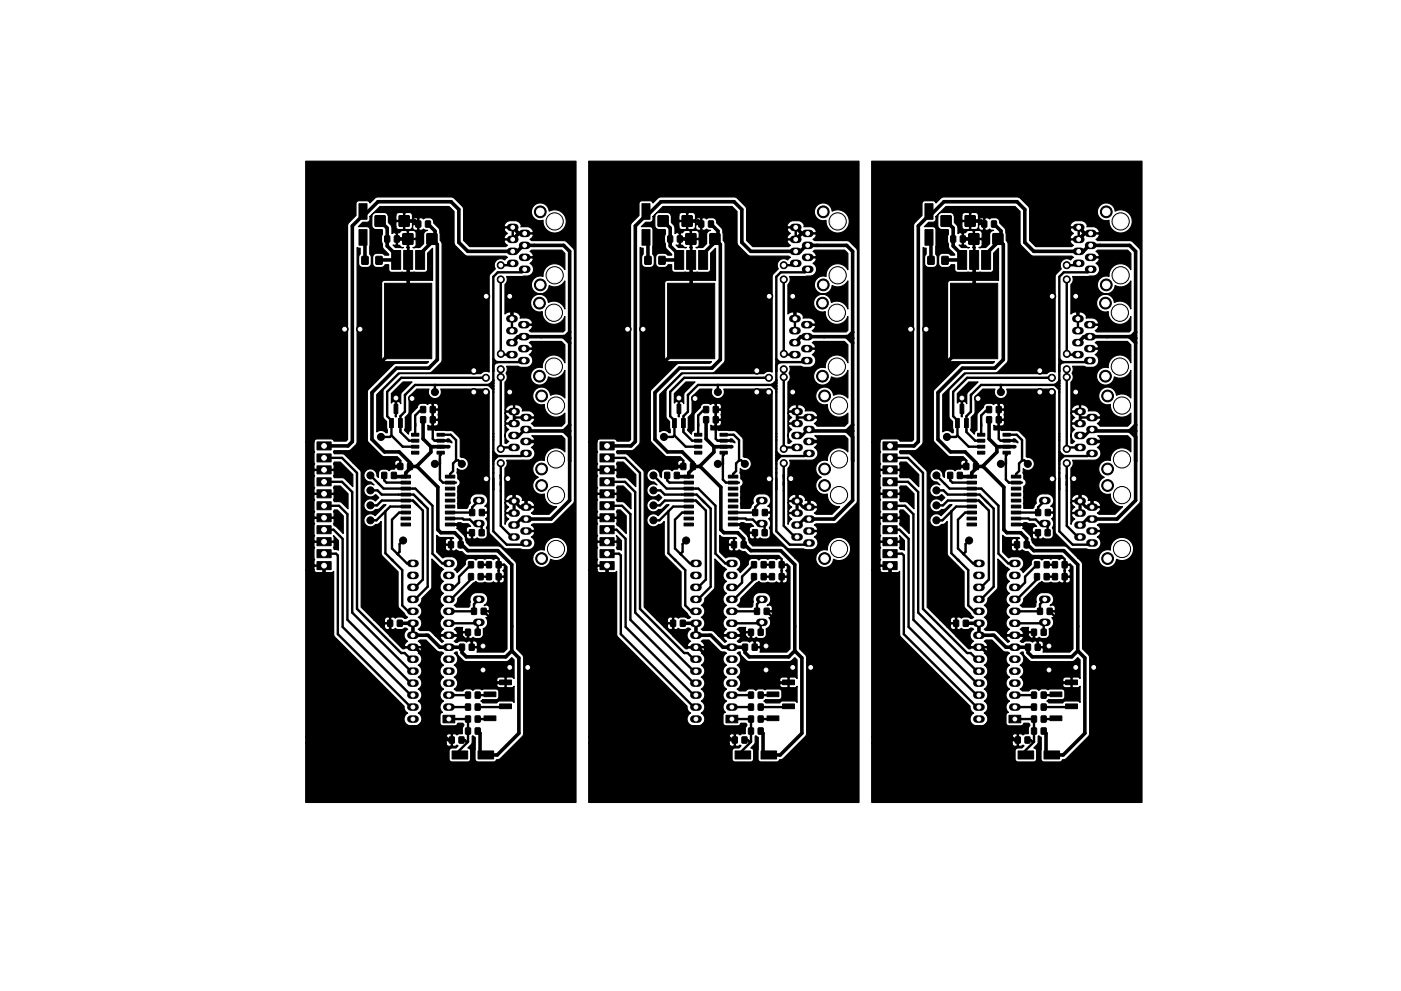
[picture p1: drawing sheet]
<svg xmlns="http://www.w3.org/2000/svg" width="297mm" height="210mm" viewBox="0 0 297 210" stroke-linecap="round" stroke-linejoin="round" font-family="sans-serif">
<g fill="#000" stroke="#000" stroke-width=".21">
<path d="M76.1 43.2h1.7v3.3h-1.7zM76.1 48.7h1.7v3.3h-1.7zM76.7 54.4l1.3 .1v1.6l-1.3-.1zM79.7 54.4l1.3 .1v1.6l-1.3-.1zM79.5 45.8h2.1v2.2h-2.1zM81.6 50.1h1v1.2h-1zM83 53.1h1.9v4h-1.9zM83.6 50.1h1.1l-.1 1.2h-1zM85.6 53.1h1.9v4h-1.9zM84.6 45.8h2.1v2.2h-2.1zM85.4 49.6h2.1v2.2h-2.1zM88.1 53.1h1.9v4h-1.9z"/>
<path d="M88.2 46.9h1v1.3l-1-.1zM90.2 46.9h1.1l-.1 1.3-1-.1zM90.5 49.6h2.1v2.2h-2.1zM136.1 48.7h1.7v3.3h-1.7zM136.1 43.2h1.7v3.3h-1.7zM136.7 54.4l1.3 .1v1.6l-1.3-.1zM139.7 54.4l1.3 .1v1.6l-1.3-.1zM139.5 45.8h2.1v2.2h-2.1zM141.6 50.1h1v1.2h-1zM143 53.1h1.9v4h-1.9zM143.6 50.1h1.1l-.1 1.2h-1zM145.6 53.1h1.9v4h-1.9z"/>
<path d="M144.6 45.8h2.1v2.2h-2.1zM145.4 49.6h2.1v2.2h-2.1zM148.1 53.1h1.9v4h-1.9zM148.2 46.9h1v1.3l-1-.1zM150.2 46.9h1.1l-.1 1.3-1-.1zM150.5 49.6h2.1v2.2h-2.1zM196.1 48.7h1.7v3.3h-1.7zM196.1 43.2h1.7v3.3h-1.7zM196.7 54.4l1.3 .1v1.6l-1.3-.1zM199.7 54.4l1.3 .1v1.6l-1.3-.1zM199.5 45.8h2.1v2.2h-2.1zM201.6 50.1h1v1.2h-1z"/>
<path d="M203 53.1h1.9v4h-1.9zM203.6 50.1h1.1l-.1 1.2h-1zM205.6 53.1h1.9v4h-1.9zM204.6 45.8h2.1v2.2h-2.1zM205.4 49.6h2.1v2.2h-2.1zM208.1 53.1h1.9v4h-1.9zM208.2 46.9h1v1.3l-1-.1zM210.2 46.9h1.1l-.1 1.3-1-.1zM210.5 49.6h2.1v2.2h-2.1zM81.5 60.1h10v16h-10zM141.5 60.1h10v16h-10zM201.5 60.1h10v16h-10z"/>
<path d="M67.2 93.8h3v1.7h-3zM67.2 96.3h3v1.7h-3zM67.2 98.8h3v1.7h-3zM82.6 88.8h.8v1.9h-.8zM83.5 85.8h.8v1.9h-.8zM84.4 98.3l1 .1v1.2h-1zM84.5 88.8h.8v1.9h-.8zM86.4 98.3l1 .1v1.2h-1zM87.3 95.7h1.5v.6h-1.5zM87.3 94.5h1.5v.6h-1.5zM87.3 93.2h1.5v.6h-1.5zM87.3 91.9h1.5v.6h-1.5z"/>
<path d="M89.2 86.3h1v1.2h-1zM89.2 88.4h1v1.3h-1zM91.3 86.3h1l-.1 1.2h-1zM91.3 88.4h1l-.1 1.3h-1zM92.7 91.9h1.5v.6h-1.5zM92.7 93.2h1.5v.6h-1.5zM92.7 94.5h1.5v.6h-1.5zM92.7 95.7h1.5v.6h-1.5zM127.2 98.8h3v1.7h-3zM127.2 96.3h3v1.7h-3zM127.2 93.8h3v1.7h-3zM142.6 88.8h.8v1.9h-.8z"/>
<path d="M143.5 85.8h.8v1.9h-.8zM144.4 98.3l1 .1v1.2h-1zM144.5 88.8h.8v1.9h-.8zM146.4 98.3l1 .1v1.2h-1zM147.3 91.9h1.5v.6h-1.5zM147.3 93.2h1.5v.6h-1.5zM147.3 94.5h1.5v.6h-1.5zM147.3 95.7h1.5v.6h-1.5zM149.2 86.3h1v1.2h-1zM149.2 88.4h1v1.3h-1zM151.3 86.3h1l-.1 1.2h-1zM151.3 88.4h1l-.1 1.3h-1z"/>
<path d="M152.7 95.7h1.5v.6h-1.5zM152.7 94.5h1.5v.6h-1.5zM152.7 93.2h1.5v.6h-1.5zM152.7 91.9h1.5v.6h-1.5zM187.2 98.8h3v1.7h-3zM187.2 96.3h3v1.7h-3zM187.2 93.8h3v1.7h-3zM202.6 88.8h.8v1.9h-.8zM203.5 85.8h.8v1.9h-.8zM204.4 98.3l1 .1v1.2h-1zM204.5 88.8h.8v1.9h-.8zM206.4 98.3l1 .1v1.2h-1z"/>
<path d="M207.3 91.9h1.5v.6h-1.5zM207.3 93.2h1.5v.6h-1.5zM207.3 94.5h1.5v.6h-1.5zM207.3 95.7h1.5v.6h-1.5zM209.2 86.3h1v1.2h-1zM209.2 88.4h1v1.3h-1zM211.3 86.3h1l-.1 1.2h-1zM211.3 88.4h1l-.1 1.3h-1zM212.7 95.7h1.5v.6h-1.5zM212.7 94.5h1.5v.6h-1.5zM212.7 93.2h1.5v.6h-1.5zM212.7 91.9h1.5v.6h-1.5z"/>
<path d="M67.2 101.4h3v1.7h-3zM67.2 103.9h3v1.7h-3zM67.2 106.5h3v1.7h-3zM67.2 109h3v1.7h-3zM67.2 111.5h3v1.7h-3zM67.2 114.1h3v1.7h-3zM67.2 116.6h3v1.7h-3zM67.2 119.2h3v1.7h-3zM81 100.2l1 .1-.1 1.2h-1zM83 100.2l1 .1v1.2h-1zM85 111h2v.6h-2zM85 109.7h2v.6h-2z"/>
<path d="M85 108.4h2v.6h-2zM85 107.2h2v.6h-2zM85 105.9h2v.6h-2zM85 104.6h2v.6h-2zM85 103.4h2v.6h-2zM85 102.1h2v.6h-2zM85 100.8h2v.6h-2zM95.1 114.9l1 .1v1.2h-1zM94.4 100.8h2v.6h-2zM94.4 102.1h2v.6h-2zM94.4 103.4h2v.6h-2zM94.4 104.6h2v.6h-2z"/>
<path d="M94.4 105.9h2v.6h-2zM94.4 107.2h2v.6h-2zM94.4 108.4h2v.6h-2zM94.4 109.7h2v.6h-2zM94.4 111h2v.6h-2zM97.2 114.9l1 .1v1.2h-1zM99.4 119.2h1l-.1 1.3-1-.1zM99.6 112.4h1v1.3l-1.1-.1zM99.6 108.1h1v1.3h-1zM101.4 119.2h1v1.3l-1-.1zM101.6 112.4h1v1.3l-1-.1zM101.7 108.1h1l-.1 1.3h-1z"/>
<path d="M103.2 119.2h1v1.3l-1-.1zM105.2 119.2h1v1.3l-1-.1zM127.2 119.2h3v1.7h-3zM127.2 116.6h3v1.7h-3zM127.2 114.1h3v1.7h-3zM127.2 111.5h3v1.7h-3zM127.2 109h3v1.7h-3zM127.2 106.5h3v1.7h-3zM127.2 103.9h3v1.7h-3zM127.2 101.4h3v1.7h-3zM141 100.2l1 .1-.1 1.2h-1zM143 100.2l1 .1v1.2h-1z"/>
<path d="M145 100.8h2v.6h-2zM145 102.1h2v.6h-2zM145 103.4h2v.6h-2zM145 104.6h2v.6h-2zM145 105.9h2v.6h-2zM145 107.2h2v.6h-2zM145 108.4h2v.6h-2zM145 109.7h2v.6h-2zM145 111h2v.6h-2zM155.1 114.9l1 .1v1.2h-1zM154.4 111h2v.6h-2zM154.4 109.7h2v.6h-2z"/>
<path d="M154.4 108.4h2v.6h-2zM154.4 107.2h2v.6h-2zM154.4 105.9h2v.6h-2zM154.4 104.6h2v.6h-2zM154.4 103.4h2v.6h-2zM154.4 102.1h2v.6h-2zM154.4 100.8h2v.6h-2zM157.2 114.9l1 .1v1.2h-1zM159.4 119.2h1l-.1 1.3-1-.1zM159.6 112.4h1v1.3l-1.1-.1zM159.6 108.1h1v1.3h-1zM161.4 119.2h1v1.3l-1-.1z"/>
<path d="M161.6 112.4h1v1.3l-1-.1zM161.7 108.1h1l-.1 1.3h-1zM163.2 119.2h1v1.3l-1-.1zM165.2 119.2h1v1.3l-1-.1zM187.2 119.2h3v1.7h-3zM187.2 116.6h3v1.7h-3zM187.2 114.1h3v1.7h-3zM187.2 111.5h3v1.7h-3zM187.2 109h3v1.7h-3zM187.2 106.5h3v1.7h-3zM187.2 103.9h3v1.7h-3zM187.2 101.4h3v1.7h-3z"/>
<path d="M201 100.2l1 .1-.1 1.2h-1zM203 100.2l1 .1v1.2h-1zM205 100.8h2v.6h-2zM205 102.1h2v.6h-2zM205 103.4h2v.6h-2zM205 104.6h2v.6h-2zM205 105.9h2v.6h-2zM205 107.2h2v.6h-2zM205 108.4h2v.6h-2zM205 109.7h2v.6h-2zM205 111h2v.6h-2zM215.1 114.9l1 .1v1.2h-1z"/>
<path d="M214.4 111h2v.6h-2zM214.4 109.7h2v.6h-2zM214.4 108.4h2v.6h-2zM214.4 107.2h2v.6h-2zM214.4 105.9h2v.6h-2zM214.4 104.6h2v.6h-2zM214.4 103.4h2v.6h-2zM214.4 102.1h2v.6h-2zM214.4 100.8h2v.6h-2zM217.2 114.9l1 .1v1.2h-1zM219.4 119.2h1l-.1 1.3-1-.1zM219.6 112.4h1v1.3l-1.1-.1z"/>
<path d="M219.6 108.1h1v1.3h-1zM221.4 119.2h1v1.3l-1-.1zM221.6 112.4h1v1.3l-1-.1zM221.7 108.1h1l-.1 1.3h-1zM223.2 119.2h1v1.3l-1-.1zM225.2 119.2h1v1.3l-1-.1zM82.2 131.6h1v1.3l-1-.1zM84.3 131.6h1v1.3l-1.1-.1zM97.5 136.7h1l-.1 1.3-1-.1zM98.7 133.5h1v1.3h-1zM99.4 121.7h1l-.1 1.3h-1zM99.5 136.7h1v1.3l-1-.1z"/>
<path d="M100 129.1h1v1.2h-1zM100.8 133.5h1v1.3h-1zM101.4 121.7h1v1.3h-1zM102 129.1h1.1l-.1 1.2h-1zM103.2 121.7h1v1.3h-1zM105.2 121.7h1v1.3h-1zM142.2 131.6h1v1.3l-1-.1zM144.3 131.6h1v1.3l-1.1-.1zM157.5 136.7h1l-.1 1.3-1-.1zM158.7 133.5h1v1.3h-1zM159.4 121.7h1l-.1 1.3h-1zM159.5 136.7h1v1.3l-1-.1z"/>
<path d="M160 129.1h1v1.2h-1zM160.8 133.5h1v1.3h-1zM161.4 121.7h1v1.3h-1zM162 129.1h1.1l-.1 1.2h-1zM163.2 121.7h1v1.3h-1zM165.2 121.7h1v1.3h-1zM202.2 131.6h1v1.3l-1-.1zM204.3 131.6h1v1.3l-1.1-.1zM217.5 136.7h1l-.1 1.3-1-.1zM218.7 133.5h1v1.3h-1zM219.4 121.7h1l-.1 1.3h-1zM219.5 136.7h1v1.3l-1-.1z"/>
<path d="M220 129.1h1v1.2h-1zM220.8 133.5h1v1.3h-1zM221.4 121.7h1v1.3h-1zM222 129.1h1.1l-.1 1.2h-1zM223.2 121.7h1v1.3h-1zM225.2 121.7h1v1.3h-1zM95.3 156.4h1v1.2h-1zM93.9 151.8h2.5v1.6h-2.5zM97.3 156.4h1.1l-.1 1.2h-1zM95.9 159.3h3.3v1.7h-3.3zM98.7 146.9h1v1.2h-1zM98.7 149.4h1v1.3l-1-.1z"/>
<path d="M98.7 151.9h1v1.3h-1zM98.7 154.5h1v1.2h-1zM100.8 146.9h1v1.2h-1zM100.8 149.4h1v1.3l-1-.1zM100.8 151.9h1v1.3h-1zM100.8 154.5h1v1.2h-1zM101.4 159.3h3.3v1.7h-3.3zM102.6 146.8h2.5v1h-2.5zM102.6 151.9h2.5v1h-2.5zM105.9 144.3h2.5v1h-2.5zM105.9 149.4h2.5v1h-2.5zM155.3 156.4h1v1.2h-1z"/>
<path d="M153.9 151.8h2.5v1.6h-2.5zM157.3 156.4h1.1l-.1 1.2h-1zM155.9 159.3h3.3v1.7h-3.3zM158.7 146.9h1v1.2h-1zM158.7 154.5h1v1.2h-1zM158.7 151.9h1v1.3h-1zM158.7 149.4h1v1.3l-1-.1zM160.8 146.9h1v1.2h-1zM160.8 154.5h1v1.2h-1zM160.8 151.9h1v1.3h-1zM160.8 149.4h1v1.3l-1-.1zM161.4 159.3h3.3v1.7h-3.3z"/>
<path d="M162.6 151.9h2.5v1h-2.5zM162.6 146.8h2.5v1h-2.5zM165.9 149.4h2.5v1h-2.5zM165.9 144.3h2.5v1h-2.5zM215.3 156.4h1v1.2h-1zM213.9 151.8h2.5v1.6h-2.5zM217.3 156.4h1.1l-.1 1.2h-1zM215.9 159.3h3.3v1.7h-3.3zM218.7 146.9h1v1.2h-1zM218.7 154.5h1v1.2h-1zM218.7 151.9h1v1.3h-1zM218.7 149.4h1v1.3l-1-.1z"/>
<path d="M220.8 146.9h1v1.2h-1zM220.8 154.5h1v1.2h-1zM220.8 151.9h1v1.3h-1zM220.8 149.4h1v1.3l-1-.1zM221.4 159.3h3.3v1.7h-3.3zM222.6 151.9h2.5v1h-2.5zM222.6 146.8h2.5v1h-2.5zM225.9 149.4h2.5v1h-2.5zM225.9 144.3h2.5v1h-2.5z"/>
<circle cx="106.2" cy="59.3" r=".75"/>
<circle cx="106.2" cy="56.3" r=".75"/>
<circle cx="114.5" cy="44.9" r="1.25"/>
<circle cx="117.6" cy="47" r="1.82"/>
<circle cx="117.6" cy="58.4" r="1.82"/>
<circle cx="166.2" cy="59.3" r=".75"/>
<circle cx="166.2" cy="56.3" r=".75"/>
<circle cx="174.5" cy="44.9" r="1.25"/>
<circle cx="177.6" cy="58.4" r="1.82"/>
<circle cx="177.6" cy="47" r="1.82"/>
<circle cx="226.2" cy="59.3" r=".75"/>
<circle cx="226.2" cy="56.3" r=".75"/>
<circle cx="234.5" cy="44.9" r="1.25"/>
<circle cx="237.6" cy="47" r="1.82"/>
<circle cx="237.6" cy="58.4" r="1.82"/>
<circle cx="73.1" cy="69.8" r=".75"/>
<circle cx="76.3" cy="69.8" r=".75"/>
<circle cx="100.5" cy="78.6" r=".75"/>
<circle cx="103.1" cy="62.9" r=".75"/>
<circle cx="106.2" cy="78.3" r=".75"/>
<circle cx="106.2" cy="75.1" r=".75"/>
<circle cx="108.1" cy="62.9" r=".75"/>
<circle cx="114.4" cy="79.8" r="1.25"/>
<circle cx="114.4" cy="64.3" r="1.25"/>
<circle cx="114.5" cy="60.4" r="1.25"/>
<circle cx="117.4" cy="66.4" r="1.82"/>
<circle cx="117.4" cy="77.8" r="1.82"/>
<circle cx="133.1" cy="69.8" r=".75"/>
<circle cx="136.3" cy="69.8" r=".75"/>
<circle cx="160.5" cy="78.6" r=".75"/>
<circle cx="163.1" cy="62.9" r=".75"/>
<circle cx="166.2" cy="78.3" r=".75"/>
<circle cx="166.2" cy="75.1" r=".75"/>
<circle cx="168.1" cy="62.9" r=".75"/>
<circle cx="174.4" cy="79.8" r="1.25"/>
<circle cx="174.4" cy="64.3" r="1.25"/>
<circle cx="174.5" cy="60.4" r="1.25"/>
<circle cx="177.4" cy="66.4" r="1.82"/>
<circle cx="177.4" cy="77.8" r="1.82"/>
<circle cx="193.1" cy="69.8" r=".75"/>
<circle cx="196.3" cy="69.8" r=".75"/>
<circle cx="220.5" cy="78.6" r=".75"/>
<circle cx="223.1" cy="62.9" r=".75"/>
<circle cx="226.2" cy="78.3" r=".75"/>
<circle cx="226.2" cy="75.1" r=".75"/>
<circle cx="228.1" cy="62.9" r=".75"/>
<circle cx="234.4" cy="79.8" r="1.25"/>
<circle cx="234.4" cy="64.3" r="1.25"/>
<circle cx="234.5" cy="60.4" r="1.25"/>
<circle cx="237.4" cy="66.4" r="1.82"/>
<circle cx="237.4" cy="77.8" r="1.82"/>
<circle cx="80.8" cy="92.7" r=".75"/>
<circle cx="83.9" cy="84.4" r=".75"/>
<circle cx="87.4" cy="84.5" r=".75"/>
<circle cx="92.2" cy="83.2" r=".75"/>
<circle cx="92.2" cy="98.4" r=".75"/>
<circle cx="97.9" cy="98.4" r=".75"/>
<circle cx="100.5" cy="83.2" r=".75"/>
<circle cx="103" cy="83.2" r=".75"/>
<circle cx="103" cy="80.2" r=".75"/>
<circle cx="106.2" cy="98.3" r=".75"/>
<circle cx="106.2" cy="95.2" r=".75"/>
<circle cx="106.2" cy="80" r=".75"/>
<circle cx="108.1" cy="83.2" r=".75"/>
<circle cx="114.8" cy="99.5" r="1.25"/>
<circle cx="114.8" cy="84" r="1.25"/>
<circle cx="117.9" cy="86" r="1.83"/>
<circle cx="117.9" cy="97.5" r="1.83"/>
<circle cx="140.8" cy="92.7" r=".75"/>
<circle cx="143.9" cy="84.4" r=".75"/>
<circle cx="147.4" cy="84.5" r=".75"/>
<circle cx="152.2" cy="83.2" r=".75"/>
<circle cx="152.2" cy="98.4" r=".75"/>
<circle cx="157.9" cy="98.4" r=".75"/>
<circle cx="160.5" cy="83.2" r=".75"/>
<circle cx="163" cy="83.2" r=".75"/>
<circle cx="163" cy="80.2" r=".75"/>
<circle cx="166.2" cy="98.3" r=".75"/>
<circle cx="166.2" cy="95.2" r=".75"/>
<circle cx="166.2" cy="80" r=".75"/>
<circle cx="168.1" cy="83.2" r=".75"/>
<circle cx="174.8" cy="99.5" r="1.25"/>
<circle cx="174.8" cy="84" r="1.25"/>
<circle cx="177.9" cy="97.5" r="1.82"/>
<circle cx="177.9" cy="86" r="1.82"/>
<circle cx="200.8" cy="92.7" r=".75"/>
<circle cx="203.9" cy="84.4" r=".75"/>
<circle cx="207.4" cy="84.5" r=".75"/>
<circle cx="212.2" cy="83.2" r=".75"/>
<circle cx="212.2" cy="98.4" r=".75"/>
<circle cx="217.9" cy="98.4" r=".75"/>
<circle cx="220.5" cy="83.2" r=".75"/>
<circle cx="223" cy="83.2" r=".75"/>
<circle cx="223" cy="80.2" r=".75"/>
<circle cx="226.2" cy="98.3" r=".75"/>
<circle cx="226.2" cy="95.2" r=".75"/>
<circle cx="226.2" cy="80" r=".75"/>
<circle cx="228.1" cy="83.2" r=".75"/>
<circle cx="234.8" cy="99.5" r="1.25"/>
<circle cx="234.8" cy="84" r="1.25"/>
<circle cx="237.9" cy="86" r="1.83"/>
<circle cx="237.9" cy="97.5" r="1.83"/>
<circle cx="78.5" cy="110.4" r=".75"/>
<circle cx="78.5" cy="100.9" r=".75"/>
<circle cx="78.5" cy="107.2" r=".75"/>
<circle cx="78.5" cy="104" r=".75"/>
<circle cx="85.5" cy="114.7" r=".75"/>
<circle cx="103.1" cy="101.6" r=".75"/>
<circle cx="107.7" cy="101.5" r=".75"/>
<circle cx="114.8" cy="103" r="1.25"/>
<circle cx="114.8" cy="118.5" r="1.25"/>
<circle cx="117.9" cy="116.5" r="1.82"/>
<circle cx="117.9" cy="105" r="1.82"/>
<circle cx="138.5" cy="107.2" r=".75"/>
<circle cx="138.5" cy="100.9" r=".75"/>
<circle cx="138.5" cy="110.4" r=".75"/>
<circle cx="138.5" cy="104" r=".75"/>
<circle cx="145.5" cy="114.7" r=".75"/>
<circle cx="163.1" cy="101.6" r=".75"/>
<circle cx="167.7" cy="101.5" r=".75"/>
<circle cx="174.8" cy="103" r="1.25"/>
<circle cx="174.8" cy="118.5" r="1.25"/>
<circle cx="177.9" cy="116.5" r="1.82"/>
<circle cx="177.9" cy="105" r="1.82"/>
<circle cx="198.5" cy="110.4" r=".75"/>
<circle cx="198.5" cy="100.9" r=".75"/>
<circle cx="198.5" cy="107.2" r=".75"/>
<circle cx="198.5" cy="104" r=".75"/>
<circle cx="205.5" cy="114.7" r=".75"/>
<circle cx="223.1" cy="101.6" r=".75"/>
<circle cx="227.7" cy="101.5" r=".75"/>
<circle cx="234.8" cy="103" r="1.25"/>
<circle cx="234.8" cy="118.5" r="1.25"/>
<circle cx="237.9" cy="116.5" r="1.82"/>
<circle cx="237.9" cy="105" r="1.82"/>
<circle cx="102.4" cy="137.1" r=".75"/>
<circle cx="162.4" cy="137.1" r=".75"/>
<circle cx="222.4" cy="137.1" r=".75"/>
<circle cx="102.4" cy="142.1" r=".75"/>
<circle cx="108.1" cy="141.6" r=".75"/>
<circle cx="111.9" cy="141.6" r=".75"/>
<circle cx="162.4" cy="142.1" r=".75"/>
<circle cx="168.1" cy="141.6" r=".75"/>
<circle cx="171.9" cy="141.6" r=".75"/>
<circle cx="222.4" cy="142.1" r=".75"/>
<circle cx="228.1" cy="141.6" r=".75"/>
<circle cx="231.9" cy="141.6" r=".75"/>
</g>
<g fill="none" stroke="#000" stroke-width="1.6">
<path d="M108.3 48.2h.9M108.3 50.8h.9M108.3 53.3h.9M108.3 55.9h.9M110.8 49.5h.9M110.8 52.1h.9M110.8 54.6h.9M110.8 57.1h.9M168.3 48.2h.9M168.3 50.8h.9M168.3 53.3h.9M168.3 55.9h.9"/>
<path d="M170.8 49.5h.9M170.8 52.1h.9M170.8 54.6h.9M170.8 57.1h.9M228.3 48.2h.9M228.3 50.8h.9M228.3 53.3h.9M228.3 55.9h.9M230.8 49.5h.9M230.8 52.1h.9M230.8 54.6h.9M230.8 57.1h.9"/>
<path d="M108.1 67.6h.9M108.1 70.2h.9M108.1 72.7h.9M108.1 75.2h.9M110.6 68.9h.9M110.6 71.4h.9M110.6 74h.9M110.6 76.5h.9M168.1 67.6h.9M168.1 70.2h.9M168.1 72.7h.9M168.1 75.2h.9"/>
<path d="M170.6 68.9h.9M170.6 71.4h.9M170.6 74h.9M170.6 76.5h.9M228.1 67.6h.9M228.1 70.2h.9M228.1 72.7h.9M228.1 75.2h.9M230.6 68.9h.9M230.6 71.4h.9M230.6 74h.9M230.6 76.5h.9"/>
<path d="M108.5 87.3h.9M108.5 89.9h.9M108.5 92.4h.9M108.5 94.9h.9M111.1 88.6h.9M111.1 91.1h.9M111.1 93.7h.9M111.1 96.2h.9M168.5 87.3h.9M168.5 89.9h.9M168.5 92.4h.9M168.5 94.9h.9"/>
<path d="M171.1 88.6h.9M171.1 91.1h.9M171.1 93.7h.9M171.1 96.2h.9M228.5 87.3h.9M228.5 89.9h.9M228.5 92.4h.9M228.5 94.9h.9M231.1 88.6h.9M231.1 91.1h.9M231.1 93.7h.9M231.1 96.2h.9"/>
<path d="M87.1 119.5h.9M94.7 119.5h.9M101.1 111.1h.9M101.1 106.2h.9M108.5 106.3h.9M108.5 108.9h.9M108.5 111.4h.9M108.5 113.9h.9M111.1 107.6h.9M111.1 110.1h.9M111.1 112.7h.9M111.1 115.2h.9"/>
<path d="M147.1 119.5h.9M154.7 119.5h.9M161.1 111.1h.9M161.1 106.2h.9M168.5 106.3h.9M168.5 108.9h.9M168.5 111.4h.9M168.5 113.9h.9M171.1 107.6h.9M171.1 110.1h.9M171.1 112.7h.9M171.1 115.2h.9"/>
<path d="M207.1 119.5h.9M214.7 119.5h.9M221.1 111.1h.9M221.1 106.2h.9M228.5 106.3h.9M228.5 108.9h.9M228.5 111.4h.9M228.5 113.9h.9M231.1 107.6h.9M231.1 110.1h.9M231.1 112.7h.9M231.1 115.2h.9"/>
<path d="M87.1 127.2h.9M87.1 122.1h.9M87.1 124.6h.9M87.1 129.7h.9M87.1 139.9h.9M87.1 132.2h.9M87.1 137.3h.9M87.1 134.8h.9M94.7 127.2h.9M94.7 122.1h.9M94.7 124.6h.9M94.7 129.7h.9"/>
<path d="M94.7 139.9h.9M94.7 132.2h.9M94.7 137.3h.9M94.7 134.8h.9M101.1 132h.9M101.1 127.2h.9M147.1 127.2h.9M147.1 122.1h.9M147.1 124.6h.9M147.1 129.7h.9M147.1 139.9h.9M147.1 132.2h.9"/>
<path d="M147.1 137.3h.9M147.1 134.8h.9M154.7 127.2h.9M154.7 122.1h.9M154.7 124.6h.9M154.7 129.7h.9M154.7 139.9h.9M154.7 132.2h.9M154.7 137.3h.9M154.7 134.8h.9M161.1 132h.9M161.1 127.2h.9"/>
<path d="M207.1 127.2h.9M207.1 122.1h.9M207.1 124.6h.9M207.1 129.7h.9M207.1 139.9h.9M207.1 132.2h.9M207.1 137.3h.9M207.1 134.8h.9M214.7 127.2h.9M214.7 122.1h.9M214.7 124.6h.9M214.7 129.7h.9"/>
<path d="M214.7 139.9h.9M214.7 132.2h.9M214.7 137.3h.9M214.7 134.8h.9M221.1 132h.9M221.1 127.2h.9M87.1 152.6h.9M87.1 150h.9M87.1 147.5h.9M87.1 144.9h.9M87.1 142.4h.9M94.7 150h.9"/>
<path d="M94.7 147.5h.9M94.7 144.9h.9M94.7 142.4h.9M147.1 152.6h.9M147.1 150h.9M147.1 147.5h.9M147.1 144.9h.9M147.1 142.4h.9M154.7 150h.9M154.7 147.5h.9M154.7 144.9h.9M154.7 142.4h.9"/>
<path d="M207.1 152.6h.9M207.1 150h.9M207.1 147.5h.9M207.1 144.9h.9M207.1 142.4h.9M214.7 150h.9M214.7 147.5h.9M214.7 144.9h.9M214.7 142.4h.9"/>
</g>
<g fill="none" stroke="#000" stroke-width=".51">
<path d="M87.1 50.7l-.6 .6v3.8M106.2 59.3v15.8l.2 .1h2.1l-.5 .5M108.7 55.9l-.4 .4h-2.1M111.2 57.1l-.6 .7h-5.1l-.9 .9v54l2.8 2.9h3.3l.4-.4h.4M111.2 57.1h.1M147.1 50.7l-.6 .6v3.8M166.2 59.3v15.8M168.7 55.9l-.4 .4h-2.1M171.2 57.1l-.6 .7h-5.1l-.9 .9v54l2.8 2.9h3.3l.4-.4h.4M171.2 57.1h.1M207.1 50.7l-.6 .6v3.8M226.2 59.3v15.8"/>
<path d="M228.7 55.9l-.4 .4h-2.1M231.2 57.1l-.6 .7h-5.1l-.9 .9v54l2.8 2.9h3.3l.4-.4h.4M231.2 57.1h.1M104.6 76.2l.6 .6M105.2 76.8l-.6 .6M106.2 78.3v16.9l.3-.3h2.5M111.1 76.5h-.5l-.3 .3h-5.1M164.6 76.2l.6 .6M165.2 76.8l-.6 .6M166.2 78.3v16.9l.3-.3h2.5M166.2 75.1h.1M166.2 75.1l.2 .1h2.1l-.5 .5"/>
<path d="M171.1 76.5h-.5l-.3 .3h-5.1M224.6 76.2l.6 .6M225.2 76.8l-.6 .6M226.2 78.3v16.9l.3-.3h2.5M226.2 75.1h.1M226.2 75.1l.2 .1h2.1l-.5 .5M231.1 76.5h-.5l-.3 .3h-5.1M68.7 97.1h3.8l3.2 3.2v28.9l9.4 9.4h.7l1.3 1.3h.5M83 92.4l2.4 2.4h2.6M83 92.4l-.3 .3h-1.9M83.9 84.4v2.4M89.7 87.2h-.7l-1 1v4"/>
<path d="M91.8 87.2v5.9l.3 .4h3.1M92.2 81.7v1.5M92.2 98.4h1.1M93.3 98.4h.1M93.4 96v.5l-.1 .2v5.1l.6 .6h2.8M93.4 92.2h2.2l1.1 1.2v4.3M96.7 97.7l-.6 .6v1.6l-.7 .7v.5M96.7 97.7h.5l.7 .7M103 80.2h-17.9l-3 2.9v5.2l.9 .9v3.2M103.6 81.7l1 .8M104.4 81.7h-16.4l-2.1 2.1v3.5l-1 1v3.4l1.8 1.8h1.3M104.4 81.7l.2 .2"/>
<path d="M104.6 81.3l-.2 .4M104.6 95.9l.9 .9M104.6 80.8l-.9 .9M105 96.8l-.4 .3M105.5 96.8l-.9 .9M106.2 98.3v13.3l2.3 2.3h.5M108.1 83.2l.9 .9v5.8M111.5 88.6h-2.2l-.3 .3M111.5 96.2h-.4l-.6 .6h-5.7l-.2-.3M128.7 97.1h3.8l3.2 3.2v28.9l9.4 9.4h.7l1.3 1.3h.5M143 92.4l2.4 2.4h2.6M143 92.4l-.3 .3h-1.9"/>
<path d="M143.9 84.4v2.4M149.7 87.2h-.7l-1 1v4M151.8 87.2v5.9l.3 .4h3.1M152.2 81.7v1.5M153.3 98.4h-1.1M153.4 96v.5l-.1 .2v5.1l.6 .6h2.8M153.4 92.2h2.2l1.1 1.2v4.3M157.9 98.4l-.7-.7h-.5l-.6 .6v1.6l-.7 .7v.5M163 80.2h-17.9l-3 2.9v5.2l.9 .9v3.2M163.6 81.7l1 .8M164.4 81.7h-16.4l-2.1 2.1v3.5l-1 1v3.4l1.8 1.8h1.3M164.4 81.7l.2 .2"/>
<path d="M164.6 81.3l-.2 .4M164.6 95.9l.9 .9M164.6 80.8l-.9 .9M165 96.8l-.4 .3M165.5 96.8l-.9 .9M166.2 98.3v13.3l2.3 2.3h.5M168.1 83.2l.9 .9v5.8M171.5 88.6h-2.2l-.3 .3M171.5 96.2h-.4l-.6 .6h-5.7l-.2-.3M188.7 97.1h3.8l3.2 3.2v28.9l9.4 9.4h.7l1.3 1.3h.5M203 92.4l2.4 2.4h2.6M203 92.4l-.3 .3h-1.9"/>
<path d="M203.9 84.4v2.4M209.7 87.2h-.7l-1 1v4M211.8 87.2v5.9l.3 .4h3.1M212.2 81.7v1.5M213.3 98.4h-1.1M213.4 96v.5l-.1 .2v5.1l.6 .6h2.8M213.4 92.2h2.2l1.1 1.2v4.3M216.7 97.7h.5l.7 .7M216.7 97.7l-.6 .6v1.6l-.7 .7v.5M223 80.2h-17.9l-3 2.9v5.2l.9 .9v3.2M223.6 81.7l1 .8M224.4 81.7h-16.4l-2.1 2.1v3.5l-1 1v3.4l1.8 1.8h1.3"/>
<path d="M224.4 81.7l.2 .2M224.6 81.3l-.2 .4M224.6 95.9l.9 .9M224.6 80.8l-.9 .9M225 96.8l-.4 .3M225.5 96.8l-.9 .9M226.2 98.3v13.3l2.3 2.3h.5M228.1 83.2l.9 .9v5.8M231.5 88.6h-2.2l-.3 .3M231.5 96.2h-.4l-.6 .6h-5.7l-.2-.3M68.7 107.3h3.2l1.8 1.8v22.4l13.4 13.4h.5M68.7 117.5h2.5l.4 .4v16.6l15.5 15.5h.5"/>
<path d="M68.7 112.4h2l1.9 1.9v18.7l14.5 14.5h.5M68.7 102.2h3.8l2.2 2.2v25.6l12.4 12.4h.5M78.5 107.2h1.4l1-1h6.6l2.2 2.1v14.7l-1.7 1.6h-.4M78.5 104h1.5l.9 .9h6.8l1.8 1.8M78.5 100.9l2.8 2.8h6.8l3.6 3.6v10.2l2.1 2h1.4M81.5 101.1v.8l.4 .5h4.1M81.7 108.5v8.9l3.6 3.6v7.4l1.2 1.3h1.1M84.3 117.5l.1 .1M84.4 117.6l1.9 1.9h1.3M84.4 117.4v.2M85.5 114.7l-.8 .7v1.7l-.4 .4M86 108.7h-1.4l-1.5 1.6v6.1l1.2 1.1"/>
<path d="M86 107.5h-3.3l-2.9 2.9h-1.3M88.8 106l1.9 1.9v16.6l-2.7 2.7h-.4M95.4 111.3h1.4M95.4 110h2.7l.2 .2h1.3l.9 .9h1l.6 .6v1.3M96.7 111.3l.5 .5h.3M99.9 119.8l-2.6 2.5v1.3l-1 1h-1.1M101.5 106.2l-1.4 1.4v1.1h-4.7M101.9 119.8h1.8M128.7 107.3h3.2l1.8 1.8v22.4l13.4 13.4h.5M128.7 117.5h2.5l.4 .4v16.6l15.5 15.5h.5M128.7 112.4h2l1.9 1.9v18.7l14.5 14.5h.5M128.7 102.2h3.8l2.2 2.2v25.6l12.4 12.4h.5"/>
<path d="M138.5 107.2h1.4l1-1h6.6l2.2 2.1v14.7l-1.7 1.6h-.4M138.5 104h1.5l.9 .9h6.8l3 3v16.6l-2.7 2.7h-.4M138.5 100.9l2.8 2.8h6.8l3.6 3.6v10.2l2.1 2h1.4M141.5 101.1v.8l.4 .5h4.1M141.7 108.5v8.9l3.6 3.6v7.4l1.2 1.3h1.1M144.3 117.5l.1 .1M144.4 117.6l1.9 1.9h1.3M144.4 117.4v.2M145.5 114.7l-.8 .7v1.7l-.4 .4M146 108.7h-1.4l-1.5 1.6v6.1l1.2 1.1M146 107.5h-3.3l-2.9 2.9h-1.3M155.4 111.3h1.4"/>
<path d="M155.4 110h2.7l.2 .2h1.3l.9 .9h1l.6 .6v1.3M156.7 111.3l.5 .5h.3M159.9 119.8l-2.6 2.5v1.3l-1 1h-1.1M161.5 106.2l-1.4 1.4v1.1h-4.7M161.9 119.8h1.8M188.7 107.3h3.2l1.8 1.8v22.4l13.4 13.4h.5M188.7 117.5h2.5l.4 .4v16.6l15.5 15.5h.5M188.7 112.4h2l1.9 1.9v18.7l14.5 14.5h.5M188.7 102.2h3.8l2.2 2.2v25.6l12.4 12.4h.5M198.5 107.2h1.4l1-1h6.6l2.2 2.1v14.7l-1.7 1.6h-.4M198.5 104h1.5l.9 .9h6.8l3 3v16.6l-2.7 2.7h-.4M198.5 100.9l2.8 2.8h6.8l3.6 3.6v10.2l2.1 2h1.4"/>
<path d="M201.5 101.1v.8l.4 .5h4.1M201.7 108.5v8.9l3.6 3.6v7.4l1.2 1.3h1.1M204.3 117.5l.1 .1M204.4 117.6l1.9 1.9h1.3M204.4 117.4v.2M205.5 114.7l-.8 .7v1.7l-.4 .4M206 108.7h-1.4l-1.5 1.6v6.1l1.2 1.1M206 107.5h-3.3l-2.9 2.9h-1.3M215.4 111.3h1.4M215.4 110h2.7l.2 .2h1.3l.9 .9h1l.6 .6v1.3M216.7 111.3l.5 .5h.3M219.9 119.8l-2.6 2.5v1.3l-1 1h-1.1"/>
<path d="M221.5 106.2l-1.4 1.4v1.1h-4.7M221.9 119.8h1.8M82.7 132.2v2.6l2.6 2.5h2.3M95.2 134.8h2.6l.8 .8M95.2 132.2h6.1M98.6 135.6h.1M99.2 134.1v1.2l-.2 .3M99.9 122.4l-.1 .6-4.2 4.2h-.4M101.5 127.2l-1 1v1.5h-5.3M101.5 132l-.2 .3v1.8M101.9 122.4h1.8M102.5 129.7l1.1 1.1v3.1l-1.6 1.7h-3.4"/>
<path d="M142.7 132.2v2.6l2.6 2.5h2.3M155.2 134.8h2.6l.8 .8M155.2 132.2h6.1M159.2 134.1v1.2l-.2 .3M159.9 122.4l-.1 .6-4.2 4.2h-.4M161.5 127.2l-1 1v1.5h-5.3M161.5 132l-.2 .3v1.8M161.9 122.4h1.8M162.5 129.7l1.1 1.1v3.1l-1.6 1.7h-3.4M202.7 132.2v2.6l2.6 2.5h2.3M215.2 134.8h2.6l.8 .8M215.2 132.2h6.1"/>
<path d="M218.6 135.6h.1M219.2 134.1v1.2l-.2 .3M219.9 122.4l-.1 .6-4.2 4.2h-.4M221.5 127.2l-1 1v1.5h-5.3M221.5 132l-.2 .3v1.8M221.9 122.4h1.8M222.5 129.7l1.1 1.1v3.1l-1.6 1.7h-3.4M95.2 152.6h4v4.8M95.2 150h4M95.2 147.5h4M97.8 157h.7l.4 .4h.3M99.2 157.4l-2.3 2.4v.4"/>
<path d="M101.3 150h6.6M102.4 142.1v1.1l1.7 1.7h3.8M103.9 152.4l-.2 .2h-2.4M103.9 147.3l-.2 .2h-2.4M155.2 152.6h4v4.8M155.2 150h4M155.2 147.5h4M157.8 157h.7l.4 .4h.3M159.2 157.4l-2.3 2.4v.4M161.3 150h6.6M162.4 142.1v1.1l1.7 1.7h3.8M163.9 152.4l-.2 .2h-2.4"/>
<path d="M163.9 147.3l-.2 .2h-2.4M215.2 152.6h4v4.8M215.2 150h4M215.2 147.5h4M217.8 157h.7l.4 .4h.3M219.2 157.4l-2.3 2.4v.4M221.3 150h6.6M222.4 142.1v1.1l1.7 1.7h3.8M223.9 152.4l-.2 .2h-2.4M223.9 147.3l-.2 .2h-2.4"/>
</g>
<g fill="none" stroke="#000" stroke-width=".76">
<path d="M77 50.4l.4 .4v4.4M77 46l3.1-3.2h15.5l1.7 1.6v7l1.9 1.9h10.5l1.2-1.2h8.6l1.3 1.2v52.9l-4 3.9h-5.3M77 44.9v.8l-2.3 2.2v45.8l-.9 .9h-4.5M80.6 46.9l1.5 1.5v3.8l1.9 1.9v1h-3.6M84.1 50.7h3M85.7 46.9h2.4l.6 .6M86.5 55.1v16l-8.9 8.9v13.8l5.2 5.2h2.1M90.7 47.5l1.5 1.5v1.7M91.6 50.7l1.1 1.1v24.5l-1.8 1.8h-6.8l-5.2 5.2v9.9l2.6 2.7h3.1l2.3 2.3v.8M92.2 50.7l-3.1 3.2v1.2M92.2 50.7h.1M108.7 48.2l1.3 1.3"/>
<path d="M110 49.5h1.2M110 49.5l-1.3 1.3M137 50.4l.4 .4v4.4M137 46l3.1-3.2h15.5l1.7 1.6v7l1.9 1.9h10.5l1.2-1.2h8.6l1.3 1.2v52.9l-4 3.9h-5.3M137 44.9v.8l-2.3 2.2v45.8l-.9 .9h-4.5M140.6 46.9l1.5 1.5v3.8l1.9 1.9v1h-3.6M144.1 50.7h3M145.7 46.9h2.4l.6 .6M146.5 55.1v16l-8.9 8.9v13.8l5.2 5.2h2.1M150.7 47.5l1.5 1.5v1.7M151.6 50.7l1.1 1.1v24.5l-1.8 1.8h-6.8l-5.2 5.2v9.9l2.6 2.7h3.1l2.3 2.3v.8M152.2 50.7l-3.1 3.2v1.2"/>
<path d="M152.2 50.7h.1M168.7 48.2l1.3 1.3M170 49.5h1.2M170 49.5l-1.3 1.3M197 46l3.1-3.2h15.5l1.7 1.6v7l1.9 1.9h10.5l1.2-1.2h8.6l1.3 1.2v52.9l-4 3.9h-5.3M197 50.4l.4 .4v4.4M197 44.9v.8l-2.3 2.2v45.8l-.9 .9h-4.5M200.6 46.9l1.5 1.5v3.8l1.9 1.9v1h-3.6M204.1 50.7h3M205.7 46.9h2.4l.6 .6M206.5 55.1v16l-8.9 8.9v13.8l5.2 5.2h2.1M210.7 47.5l1.5 1.5v1.7"/>
<path d="M211.6 50.7l1.1 1.1v24.5l-1.8 1.8h-6.8l-5.2 5.2v9.9l2.6 2.7h3.1l2.3 2.3v.8M212.2 50.7l-3.1 3.2v1.2M212.2 50.7h.1M228.7 48.2l1.3 1.3M230 49.5h1.2M230 49.5l-1.3 1.3M108.1 62.9l.4 .4v4.3M119.5 71.4l1.3 1.3M120.8 71.7l-.3-.3h-10.7l-1.3 1.3M120.8 70.5l-1 .9M168.1 62.9l.4 .4v4.3M179.5 71.4l1.3 1.3"/>
<path d="M180.8 71.7l-.3-.3h-10.7l-1.3 1.3M180.8 70.5l-1 .9M228.1 62.9l.4 .4v4.3M239.5 71.4l1.3 1.3M240.8 71.7l-.3-.3h-10.7l-1.3 1.3M240.8 70.5l-1 .9M86.9 99h1.5l4.4 4.4v9l.7 .6h2.9l1.3 1.3v1.3h.2l1.3 1.2h6.3l3 3v18.3M86.9 99l-.2 .1v.5l-.7 .7v.8M89.7 89.1v4l1.7 1.7M91.4 94.8h3.8M91.4 94.8v1.1l-3.1 3.1M108.2 92.4h.8"/>
<path d="M111.5 93.7h2l.9 .8v1.6l-2.9 2.9v8.6M111.5 91.1l.3 .3h9M120.8 90.2l-1.3 1.2 1.3 1.3M146.9 99h1.5l4.4 4.4v9l.7 .6h2.9l1.3 1.3v1.3h.2l1.3 1.2h6.3l3 3v18.3M146.9 99l-.2 .1v.5l-.7 .7v.8M149.7 89.1v4l1.7 1.7M151.4 94.8h3.8M151.4 94.8v1.1l-3.1 3.1M168.2 92.4h.8M171.5 93.7h2l.9 .8v1.6l-2.9 2.9v8.6M171.5 91.1l.3 .3h9M180.8 90.2l-1.3 1.2 1.3 1.3"/>
<path d="M206.9 99h1.5l4.4 4.4v9l.7 .6h2.9l1.3 1.3v1.3h.2l1.3 1.2h6.3l3 3v18.3M206.9 99l-.2 .1v.5l-.7 .7v.8M209.7 89.1v4l1.7 1.7M211.4 94.8h3.8M211.4 94.8v1.1l-3.1 3.1M228.2 92.4h.8M231.5 93.7h2l.9 .8v1.6l-2.9 2.9v8.6M231.5 91.1l.3 .3h9M240.8 90.2l-1.3 1.2 1.3 1.3M83.5 101.1h2.5M86 101.1h.1M95.6 115.2l.1 .1"/>
<path d="M97.7 115.8v.2M107.7 101.5l1.3 1.4v3.4M143.5 101.1h2.5M146 101.1h.1M155.6 115.2l.1 .1M157.7 115.8v.2M167.7 101.5l1.3 1.4v3.4M203.5 101.1h2.5M206 101.1h.1M215.6 115.2l.1 .1M217.7 115.8v.2M227.7 101.5l1.3 1.4v3.4"/>
<path d="M68.7 120v17.8l16.5 16.4h3.5l3.5-3.5v-7.2M84.8 132.2h2.8v2.6h3.1l2.6 2.5h4.7v1.2l.9 .9h8.3l1.3-1.3M108.5 138.1l1.5 1.5v16l-4.6 4.6h-2.4M128.7 120v17.8l16.5 16.4h3.5l3.5-3.5v-7.2M144.8 132.2h2.8v2.6h3.1l2.6 2.5h4.7v1.2l.9 .9h8.3l1.3-1.3M168.5 138.1l1.5 1.5v16l-4.6 4.6h-2.4M188.7 120v17.8l16.5 16.4h3.5l3.5-3.5v-7.2M204.8 132.2h2.8v2.6h3.1l2.6 2.5h4.7v1.2l.9 .9h8.3l1.3-1.3M228.5 138.1l1.5 1.5v16l-4.6 4.6h-2.4M101.3 155.1l.5 .5v4l.6 .6M161.3 155.1l.5 .5v4l.6 .6M221.3 155.1l.5 .5v4l.6 .6"/>
</g>
<g fill="none" stroke="#000" stroke-width=".63">
<path d="M85.1 66.7l1.4 1.4M145.1 66.7l1.4 1.4M205.1 66.7l1.4 1.4M111.5 91.1h-.2l-1.2 1.3h-1.1M171.5 91.1h-.2l-1.2 1.3h-1.1M231.5 91.1h-.2l-1.2 1.3h-1.1M111.5 107.6h-1.2l-1.3-1.3v2.6M111.5 110.1h-1l-1.3 1.3h-.2M171.5 107.6h-1.2l-1.3-1.3v2.6M171.5 110.1h-1l-1.3 1.3h-.2M231.5 107.6h-1.2l-1.3-1.3v2.6M231.5 110.1h-1l-1.3 1.3h-.2"/>
<path d="M87.6 137.3h.4l4.2 4.2v12.6l2.9 2.9h.7M147.6 137.3h.4l4.2 4.2v12.6l2.9 2.9h.7M207.6 137.3h.4l4.2 4.2v12.6l2.9 2.9h.7"/>
</g>
<path d="M103.4 134.1l-1.4 1.5M163.4 134.1l-1.4 1.5M223.4 134.1l-1.4 1.5" fill="none" stroke="#000" stroke-width=".25"/>
<g fill="#000" stroke="#000" stroke-width=".25">
<path d="M111.1 54.5h1.9a.92 .92 0 0 0-.6-1.2l.3-.2h6.4l.7 .7v3.4a2.47 2.47 0 0 0-2.9-1.2 2.47 2.47 0 0 0-1.8 2.6 1.89 1.89 0 0 0-2.4 1.4 1.89 1.89 0 0 0 1.6 2.3 1.89 1.89 0 0 0 2.1-1.7 2.47 2.47 0 0 0 3.4-1v5.9a2.46 2.46 0 0 0-3.5-1.3 1.89 1.89 0 0 0-2.2-1.8 1.89 1.89 0 0 0-1.6 2.4 1.89 1.89 0 0 0 2.5 1.3 2.47 2.47 0 0 0 1.9 2.7 2.47 2.47 0 0 0 2.9-1.6v2.9l-.4 .3h-6.8l-.4-.2 .4-.4a.55 .55 0 0 0 .2-.8h-1.9l.1-.3 1.8 .1a.99 .99 0 0 0-.9-1.3h-1.6a.99 .99 0 0 0-.9-1.3 3.1 3.1 0 0 0-2 .1l-.3 .3v-6.2l.4-.7-.1-1 3.6-.1a1.53 1.53 0 0 0 1.8-.6 1.53 1.53 0 0 0-.1-1.9l-.3-.2 .4-.4a.55 .55 0 0 0 .2-.8h-1.9zM171.1 54.5h1.9a.92 .92 0 0 0-.6-1.2l.3-.2h6.4l.7 .7v3.4a2.47 2.47 0 0 0-2.9-1.2 2.47 2.47 0 0 0-1.8 2.6 1.89 1.89 0 0 0-2.4 1.4 1.89 1.89 0 0 0 1.6 2.3 1.89 1.89 0 0 0 2.1-1.7 2.47 2.47 0 0 0 3.4-1v5.9a2.46 2.46 0 0 0-3.5-1.3 1.89 1.89 0 0 0-2.2-1.8 1.89 1.89 0 0 0-1.6 2.4 1.89 1.89 0 0 0 2.5 1.3 2.47 2.47 0 0 0 1.9 2.7 2.47 2.47 0 0 0 2.9-1.6v2.9l-.4 .3h-6.8l-.4-.2 .4-.4a.55 .55 0 0 0 .2-.8h-1.9l.1-.3 1.8 .1a.99 .99 0 0 0-.9-1.3h-1.6a.99 .99 0 0 0-.9-1.3 3.1 3.1 0 0 0-2 .1l-.3 .3v-6.2l.4-.7-.1-1 3.6-.1a1.53 1.53 0 0 0 1.8-.6 1.53 1.53 0 0 0-.1-1.9l-.3-.2 .4-.4a.55 .55 0 0 0 .2-.8h-1.9zM231.1 54.5h1.9a.92 .92 0 0 0-.6-1.2l.3-.2h6.4l.7 .7v3.4a2.47 2.47 0 0 0-2.9-1.2 2.47 2.47 0 0 0-1.8 2.6 1.89 1.89 0 0 0-2.4 1.4 1.89 1.89 0 0 0 1.6 2.3 1.89 1.89 0 0 0 2.1-1.7 2.47 2.47 0 0 0 3.4-1v5.9a2.46 2.46 0 0 0-3.5-1.3 1.89 1.89 0 0 0-2.2-1.8 1.89 1.89 0 0 0-1.6 2.4 1.89 1.89 0 0 0 2.5 1.3 2.47 2.47 0 0 0 1.9 2.7 2.47 2.47 0 0 0 2.9-1.6v2.9l-.4 .3h-6.8l-.4-.2 .4-.4a.55 .55 0 0 0 .2-.8h-1.9l.1-.3 1.8 .1a.99 .99 0 0 0-.9-1.3h-1.6a.99 .99 0 0 0-.9-1.3 3.1 3.1 0 0 0-2 .1l-.3 .3v-6.2l.4-.7-.1-1 3.6-.1a1.53 1.53 0 0 0 1.8-.6 1.53 1.53 0 0 0-.1-1.9l-.3-.2 .4-.4a.55 .55 0 0 0 .2-.8h-1.9zM108.4 67.5h.3v2.8h-.3zM110.9 73.8h1.9a.92 .92 0 0 0-.6-1.1l.4-.3h6.4l.8 .8v3.8a2.47 2.47 0 0 0-2.9-1.6 2.47 2.47 0 0 0-1.9 2.6 1.89 1.89 0 0 0-2.5 1.4 1.89 1.89 0 0 0 1.6 2.3 1.89 1.89 0 0 0 2.2-1.7 2.46 2.46 0 0 0 3.5-1.4v5.8a2.46 2.46 0 0 0-3.1-.5 1.89 1.89 0 0 0-2.2-1.8 1.89 1.89 0 0 0-1.5 2.4 1.89 1.89 0 0 0 2.4 1.3 2.47 2.47 0 0 0 1.5 2.5 2.47 2.47 0 0 0 2.9-.7v2.1l-.7 .7h-5.9l-.5-.5 .4-.4a.55 .55 0 0 0 .2-.8h-1.9v-.3l1.9 .1a.99 .99 0 0 0-.9-1.3h-1.7a.99 .99 0 0 0-.9-1.3 3.1 3.1 0 0 0-1.9 .1l-.5 .4a.55 .55 0 0 0-.1 .8h1.8v2.8h-1.8a.92 .92 0 0 0 .6 1.1 1.43 1.43 0 0 0 0 2.6l-.5 .3h-.3v-6.3l.8 .9-.5 .3a.55 .55 0 0 0-.1 .8h1.6v-2.3h-1.6l-.2 .3v-6.6a1.38 1.38 0 0 0 .2-1.9l.3-.7-.2-.8h2.4a2.43 2.43 0 0 0 1.8 .2 1.43 1.43 0 0 0 1.3-1.1 1.43 1.43 0 0 0-.7-1.6l.4-.3a.55 .55 0 0 0 .2-.8h-1.8zM168.4 67.5h.3v2.8h-.3zM171 73.8h1.8a.92 .92 0 0 0-.6-1.1l.4-.3h6.4l.8 .8v3.8a2.47 2.47 0 0 0-2.9-1.6 2.47 2.47 0 0 0-1.9 2.6 1.89 1.89 0 0 0-2.5 1.4 1.89 1.89 0 0 0 1.6 2.3 1.89 1.89 0 0 0 2.2-1.7 2.46 2.46 0 0 0 3.5-1.4v5.8a2.46 2.46 0 0 0-3.1-.5 1.89 1.89 0 0 0-2.2-1.8 1.89 1.89 0 0 0-1.5 2.4 1.89 1.89 0 0 0 2.4 1.3 2.47 2.47 0 0 0 1.5 2.5 2.47 2.47 0 0 0 2.9-.7v2.1l-.7 .7h-5.9l-.5-.5 .4-.4a.55 .55 0 0 0 .2-.8h-1.9v-.3l1.9 .1a.99 .99 0 0 0-.9-1.3h-1.7a.99 .99 0 0 0-.9-1.3 3.1 3.1 0 0 0-1.9 .1l-.5 .4a.55 .55 0 0 0-.1 .8h1.8v2.8h-1.8a.92 .92 0 0 0 .6 1.1 1.43 1.43 0 0 0 0 2.6l-.5 .3h-.3v-6.3l.8 .9-.5 .3a.55 .55 0 0 0-.1 .8h1.6v-2.3h-1.6l-.2 .3v-6.6a1.38 1.38 0 0 0 .2-1.9l.3-.7-.2-.8h2.4a2.43 2.43 0 0 0 1.8 .2 1.43 1.43 0 0 0 1.3-1.1 1.43 1.43 0 0 0-.7-1.6l.4-.3a.55 .55 0 0 0 .2-.8h-1.8zM228.4 67.5h.3v2.8h-.3zM230.9 73.8h1.9a.92 .92 0 0 0-.6-1.1l.4-.3h6.4l.8 .8v3.8a2.47 2.47 0 0 0-2.9-1.6 2.47 2.47 0 0 0-1.9 2.6 1.89 1.89 0 0 0-2.5 1.4 1.89 1.89 0 0 0 1.6 2.3 1.89 1.89 0 0 0 2.2-1.7 2.46 2.46 0 0 0 3.5-1.4v5.8a2.46 2.46 0 0 0-3.1-.5 1.89 1.89 0 0 0-2.2-1.8 1.89 1.89 0 0 0-1.5 2.4 1.89 1.89 0 0 0 2.4 1.3 2.47 2.47 0 0 0 1.5 2.5 2.47 2.47 0 0 0 2.9-.7v2.1l-.7 .7h-5.9l-.5-.5 .4-.4a.55 .55 0 0 0 .2-.8h-1.9v-.3l1.9 .1a.99 .99 0 0 0-.9-1.3h-1.7a.99 .99 0 0 0-.9-1.3 3.1 3.1 0 0 0-1.9 .1l-.5 .4a.55 .55 0 0 0-.1 .8h1.8v2.8h-1.8a.92 .92 0 0 0 .6 1.1 1.43 1.43 0 0 0 0 2.6l-.5 .3h-.3v-6.3l.8 .9-.5 .3a.55 .55 0 0 0-.1 .8h1.6v-2.3h-1.6l-.2 .3v-6.6a1.38 1.38 0 0 0 .2-1.9l.3-.7-.2-.8h2.4a2.43 2.43 0 0 0 1.8 .2 1.43 1.43 0 0 0 1.3-1.1 1.43 1.43 0 0 0-.7-1.6l.4-.3a.55 .55 0 0 0 .2-.8h-1.8zM85.4 81h2l-2.4 2.5v2.2a.55 .55 0 0 0-.9-.4l-.2 3.2-.2-.2 .1-3a.52 .52 0 0 0-.8 .2v-2zM93.3 93.4h1.4l.1-.3h.4l.6 .6v.3l-1.1-.4-1.4 .1zM111.4 93.5h1.9a.88 .88 0 0 0-.6-1h6.4l.7 .6v2.8a2.47 2.47 0 0 0-2.9-.7 2.47 2.47 0 0 0-1.5 2.5 1.89 1.89 0 0 0-2.3 1.2 1.89 1.89 0 0 0 1 2.4 1.89 1.89 0 0 0-1 2.4 1.89 1.89 0 0 0 2.3 1.1 2.46 2.46 0 0 0 2.6 2.7l-1.6 1.6h-3.4l-.3-.2 .4-.4a.55 .55 0 0 0 .2-.8h-1.9v-.3l1.9 .1a.99 .99 0 0 0-.9-1.3h-1.7a.99 .99 0 0 0-.9-1.3 3.1 3.1 0 0 0-1.9 .1l-.5 .4a.55 .55 0 0 0-.1 .8h1.8v2.8h-1.8a.92 .92 0 0 0 .6 1.1l-.6 .5-.2 .6v-4.5l.8 .9-.5 .3a.55 .55 0 0 0-.1 .8h1.6v-2.3h-1.6l-.2 .3v-7.4l.4-.6-.1-1.1h3.6a2.44 2.44 0 0 0 1.8-.2 1.44 1.44 0 0 0-.1-2.5l.4-.3a.55 .55 0 0 0 .2-.8h-1.9z"/>
<path d="M145.4 81h2l-2.4 2.5v2.2a.55 .55 0 0 0-.9-.4l-.2 3.2-.2-.2 .1-3a.52 .52 0 0 0-.8 .2v-2zM153.3 93.4h1.4l.1-.3h.4l.6 .6v.3l-1.1-.4-1.4 .1zM171.4 93.5h1.9a.88 .88 0 0 0-.6-1h6.4l.7 .6v2.8a2.47 2.47 0 0 0-2.9-.7 2.47 2.47 0 0 0-1.5 2.5 1.89 1.89 0 0 0-2.3 1.2 1.89 1.89 0 0 0 1 2.4 1.89 1.89 0 0 0-1 2.4 1.89 1.89 0 0 0 2.3 1.1 2.46 2.46 0 0 0 2.6 2.7l-1.6 1.6h-3.4l-.3-.2 .4-.4a.55 .55 0 0 0 .2-.8h-1.9v-.3l1.9 .1a.99 .99 0 0 0-.9-1.3h-1.7a.99 .99 0 0 0-.9-1.3 3.1 3.1 0 0 0-1.9 .1l-.5 .4a.55 .55 0 0 0-.1 .8h1.8v2.8h-1.8a.92 .92 0 0 0 .6 1.1l-.6 .5-.2 .6v-4.5l.8 .9-.5 .3a.55 .55 0 0 0-.1 .8h1.6v-2.3h-1.6l-.2 .3v-7.4l.4-.6-.1-1.1h3.6a2.43 2.43 0 0 0 1.8-.2 1.44 1.44 0 0 0-.1-2.5l.4-.3a.55 .55 0 0 0 .2-.8h-1.9zM205.4 81h2l-2.4 2.5v2.2a.55 .55 0 0 0-.9-.4l-.2 3.2-.2-.2 .1-3a.52 .52 0 0 0-.8 .2v-2zM213.3 93.4h1.4l.1-.3h.4l.6 .6v.3l-1.1-.4-1.4 .1zM231.4 93.5h1.9a.88 .88 0 0 0-.6-1h6.4l.7 .6v2.8a2.47 2.47 0 0 0-2.9-.7 2.47 2.47 0 0 0-1.5 2.5 1.89 1.89 0 0 0-2.3 1.2 1.89 1.89 0 0 0 1 2.4 1.89 1.89 0 0 0-1 2.4 1.89 1.89 0 0 0 2.3 1.1 2.46 2.46 0 0 0 2.6 2.7l-1.6 1.6h-3.4l-.3-.2 .4-.4a.55 .55 0 0 0 .2-.8h-1.9v-.3l1.9 .1a.99 .99 0 0 0-.9-1.3h-1.7a.99 .99 0 0 0-.9-1.3 3.1 3.1 0 0 0-1.9 .1l-.5 .4a.55 .55 0 0 0-.1 .8h1.8v2.8h-1.8a.92 .92 0 0 0 .6 1.1l-.6 .5-.2 .6v-4.5l.8 .9-.5 .3a.55 .55 0 0 0-.1 .8h1.6v-2.3h-1.6l-.2 .3v-7.4l.4-.6-.1-1.1h3.6a2.44 2.44 0 0 0 1.8-.2 1.44 1.44 0 0 0-.1-2.5l.4-.3a.55 .55 0 0 0 .2-.8h-1.9zM92.6 113.6l.7 .4h2.7l.2 .2-.5 .2v2.3l.2 .2h.5l.3-.3 .6 .4h.6l1.1 .8 6.1 .1 .8 .7-.1 1.1 1.1-.1 .6 .6v17.5l-.7 .6h-5.7l.1-.7-.1-.2h-1.2v-1.3h.2v1.1h1l.1-.2v-.5a.65 .65 0 0 0-1.1-.4l-.8-.1a.48 .48 0 0 1-.8 0h-1l-.5 .3h-.4l-.3-.2 .6-.6 .1-.4-.1-.2h-3.4a.92 .92 0 0 0 .5 1.2l-.3 .2-1.5-1.5h5.8a.65 .65 0 0 0 .4 .6 .65 .65 0 0 0 .7-.1v-1h-.9l-.2 .1v.4h-5.8l-1.1-1h-2.1l-.3-.3 .1-.1a1.44 1.44 0 0 0-.1-2.4 1.43 1.43 0 0 0 0-2.6l.6-.7 .1-.7 1.9-1.9 .3-.4v-6.1l1.5 1.6 1 .6-.2 .1a1.44 1.44 0 0 0 .2 2.4 1.43 1.43 0 0 0 0 2.6 1.43 1.43 0 0 0 0 2.5 1.43 1.43 0 0 0 0 2.6 1.43 1.43 0 0 0-.1 2.5l-.4 .4a.55 .55 0 0 0-.1 .8h3.4l.1-.3-.1-.3-.6-.6 .4-.4h1.4l-.1 .8 .2 .1h1.2v1.3l.1 .2 .5-.1 .3-.2 .5 .3h1l.6-.6v-1.5a1.43 1.43 0 0 0 .6-2.4 .65 .65 0 0 0 .8-.6v-.4l-.2-.2h-1.2v-.2h1.2l.2-.2-.1-.5a.65 .65 0 0 0-1-.4 1.51 1.51 0 0 0 .7-1.6 1.51 1.51 0 0 0-1.4-1.2 2.44 2.44 0 0 0-1.7 .3 1.74 1.74 0 0 0-.6 1.8l-.1 .8-.2 .2h-2.7l-.4-.4 .7-.7v-.7l3.4-3.3 .5-.4 .7 .4h.8l.4-.2 .4 .2h.8l.6-.3 .3 .2 .5 .1 .2-.2v-1h.2v1l.2 .2a.74 .74 0 0 0 .9-.3 .74 .74 0 0 0-.1-.9h-1.2l-.1-1.4 .1-1.2h.2v2.3h1l.1-.1v-.6l-.3-.4 .3-.3v-.7l-.1-.2h-1.2v-1.3l-.2-.1h-.4a.48 .48 0 0 1-.8 0h-.9a.87 .87 0 0 1-1.1 0h-.8l-.5 .3-.5-.3h-.9a.98 .98 0 0 0-.8 1.3l-1.8 1.7-.6-.7 .1-.1a1.44 1.44 0 0 0 .6-1.5 1.44 1.44 0 0 0-1.3-1.1 2.44 2.44 0 0 0-1.8 .2l-1.3-1.2v-.8h1.8a.65 .65 0 0 0 .4 .6 .65 .65 0 0 0 .7-.2v-1h-.9l-.2 .2v.4h-1.8v-1.4h1.8v.4l.2 .1h.9v-1l-.2-.2a.71 .71 0 0 0-.9 .7h-1.8zM152.6 113.6l.7 .4h2.7l.2 .2-.5 .2v2.3l.2 .2h.5l.3-.3 .6 .4h.6l1.1 .8 6.1 .1 .8 .7v1.1l1-.1 .6 .6v17.5l-.7 .6h-5.7l.1-.7-.1-.2h-1.2v-1.3h.2v1.1h1l.1-.2v-.5a.65 .65 0 0 0-1.1-.4l-.8-.1a.48 .48 0 0 1-.8 0h-1l-.5 .3h-.4l-.3-.2 .6-.6 .1-.4-.1-.2h-3.4a.92 .92 0 0 0 .5 1.2l-.3 .2-1.5-1.5h5.8a.65 .65 0 0 0 .4 .6 .65 .65 0 0 0 .7-.1v-1h-.9l-.2 .1v.4h-5.8l-1.1-1h-2.1l-.3-.3 .1-.1a1.43 1.43 0 0 0-.1-2.4 1.43 1.43 0 0 0 0-2.6l.6-.7 .1-.7 1.9-1.9 .3-.4v-6.1l1.5 1.6 1 .6-.2 .1a1.44 1.44 0 0 0 .2 2.4 1.43 1.43 0 0 0 0 2.6 1.43 1.43 0 0 0 0 2.5 1.43 1.43 0 0 0 0 2.6 1.43 1.43 0 0 0-.1 2.5l-.4 .4a.55 .55 0 0 0-.1 .8h3.4l.1-.3-.1-.3-.6-.6 .4-.4h1.4l-.1 .8 .2 .1h1.2v1.3l.1 .2 .5-.1 .3-.2 .5 .3h1l.6-.6v-1.5a1.43 1.43 0 0 0 .6-2.4 .65 .65 0 0 0 .8-.6v-.4l-.2-.2h-1.2v-.2h1.2l.2-.2-.1-.5a.65 .65 0 0 0-1-.4 1.51 1.51 0 0 0 .7-1.6 1.51 1.51 0 0 0-1.4-1.2 2.43 2.43 0 0 0-1.7 .3 1.74 1.74 0 0 0-.6 1.8l-.1 .8-.2 .2h-2.7l-.4-.4 .7-.7v-.7l3.4-3.3 .5-.4 .7 .4h.8l.4-.2 .4 .2h.8l.6-.3 .3 .2 .5 .1 .2-.2v-1h.3v1l.1 .2a.74 .74 0 0 0 .9-.3 .74 .74 0 0 0-.1-.9h-1.2l-.1-1.4 .1-1.2h.3v2.3h.9l.1-.1v-.6l-.3-.4 .3-.3v-.7l-.1-.2h-1.2v-1.3l-.2-.1h-.4a.48 .48 0 0 1-.8 0h-.9a.87 .87 0 0 1-1.1 0h-.8l-.5 .3-.5-.3h-.9a.98 .98 0 0 0-.9 1.3l-1.7 1.7-.6-.7 .1-.1a1.44 1.44 0 0 0 .6-1.5 1.44 1.44 0 0 0-1.3-1.1 2.43 2.43 0 0 0-1.8 .2l-1.3-1.2v-.8h1.8a.65 .65 0 0 0 .4 .6 .65 .65 0 0 0 .7-.2v-1h-.9l-.2 .2v.4h-1.8v-1.4h1.8v.4l.2 .1h.9v-1l-.2-.2a.71 .71 0 0 0-.9 .7h-1.8zM212.6 113.6l.7 .4h2.7l.2 .2-.5 .2v2.3l.2 .2h.5l.3-.3 .6 .4h.6l1.1 .8 6.1 .1 .8 .7-.1 1.1 1.1-.1 .6 .6v17.5l-.7 .6h-5.7l.1-.7-.1-.2h-1.2v-1.3h.2v1.1h1a.73 .73 0 0 0-.4-1.2h-.4l-.2 .1-.8-.1-.4 .2-.4-.2h-.9l-1 .3-.3-.2 .4-.4a.55 .55 0 0 0 .2-.8h-3.4l-.2 .2 .2 .4 .5 .6-.3 .2-1.5-1.5h5.8v.2a.65 .65 0 0 0 1.1 .3v-1h-.9l-.2 .1v.4h-5.8l-1.1-1h-2.1l-.3-.3 .1-.1a1.44 1.44 0 0 0-.1-2.4 1.43 1.43 0 0 0 0-2.6l.6-.7 .1-.7 1.9-1.9 .3-.4v-6.1l1.5 1.6 1 .6-.2 .1a1.44 1.44 0 0 0 .2 2.4 1.43 1.43 0 0 0 0 2.6 1.43 1.43 0 0 0 0 2.5 1.43 1.43 0 0 0 0 2.6 1.43 1.43 0 0 0-.1 2.5l-.4 .4a.55 .55 0 0 0-.1 .8h3.4l.1-.3-.1-.3-.6-.6 .4-.4h1.4l-.1 .8 .2 .1h1.2v1.3l.1 .2 .5-.1 .3-.2 .5 .3h1l.6-.6v-1.5a1.43 1.43 0 0 0 .6-2.4 .65 .65 0 0 0 .8-.6v-.4l-.2-.2h-1.2v-.2h1.2l.2-.2-.1-.5a.65 .65 0 0 0-1-.4 1.51 1.51 0 0 0 .7-1.6 1.51 1.51 0 0 0-1.4-1.2 2.44 2.44 0 0 0-1.7 .3 1.74 1.74 0 0 0-.6 1.8l-.1 .8-.2 .2h-2.7l-.4-.4 .7-.7v-.7l3.4-3.3 .5-.4 .7 .4h.8l.4-.2 .4 .2h.8l.6-.3 .3 .2 .5 .1 .2-.2v-1h.2v1l.2 .2a.74 .74 0 0 0 .9-.3 .74 .74 0 0 0-.1-.9h-1.2l-.1-1.4 .1-1.2h.2v2.3h1l.1-.1v-.6l-.3-.4 .3-.3v-.7l-.1-.2h-1.2v-1.3l-.2-.1h-.4a.48 .48 0 0 1-.8 0h-.9a.87 .87 0 0 1-1.1 0h-.8l-.5 .3-.5-.3h-.9a.98 .98 0 0 0-.9 1.3l-1.7 1.7-.6-.7 .1-.1a1.44 1.44 0 0 0 .6-1.5 1.44 1.44 0 0 0-1.3-1.1 2.44 2.44 0 0 0-1.8 .2l-1.3-1.2v-.8h1.8a.65 .65 0 0 0 .4 .6 .65 .65 0 0 0 .7-.2v-1h-.9l-.2 .2v.4h-1.8v-1.4h1.8v.4l.2 .1h.9v-1l-.2-.2a.71 .71 0 0 0-.9 .7h-1.8zM96.3 138.6l.3-.3h.3l.3 .9 .9 .9 .6 .3h8.5l.6-.2 .7-.7 .5 .5v4l-.6-.4h-.9l-.2 .2v2l.2 .1h.9l.6-.3v3.4l-.4-.3h-2.7l-.3 .1-.3 .3h-2.9l-.5-.4 .5-.3 2.7 .1a.64 .64 0 0 0 .7-.7v-1a.64 .64 0 0 0-.7-.6h-2.5l-.4 .2-.4-.2-.8-.1-.7 .4-.6-.3-.8-.1-.5 .2-.3 .3h-1.4l-.4-.4 .5-.5 .2-.4h8.3a.64 .64 0 0 0 .6 .6h1l.2-.1v-.9h-1.6l-.2 .4h-8.3l-.1-1h8.4l.2 .3h1.6v-.8l-.2-.2h-1a.64 .64 0 0 0-.6 .7h-8.4l-.6-.6a1.43 1.43 0 0 0 0-2.6 1.43 1.43 0 0 0 0-2.5zM156.3 138.6l.3-.3h.3l.3 .9 .9 .9 .6 .3h8.5l.6-.2 .7-.7 .5 .5v4l-.6-.4h-.9l-.2 .2v2l.2 .1h.9l.6-.3v3.4l-.4-.3h-2.7l-.3 .1-.3 .3h-2.9l-.5-.4 .5-.3 2.7 .1a.64 .64 0 0 0 .7-.7v-1a.64 .64 0 0 0-.7-.6h-2.5l-.4 .2-.4-.2-.8-.1-.7 .4-.6-.3-.8-.1-.5 .2-.3 .3h-1.4l-.4-.4 .5-.5 .2-.4h8.3a.64 .64 0 0 0 .6 .6h1l.2-.1v-.9h-1.6l-.2 .4h-8.3l-.1-1h8.4l.2 .3h1.6v-.8l-.2-.2h-1a.64 .64 0 0 0-.6 .7h-8.4l-.6-.6a1.43 1.43 0 0 0 0-2.6 1.43 1.43 0 0 0 0-2.5zM216.3 138.6l.3-.3h.3l.3 .9 .9 .9 .6 .3h8.5l.6-.2 .7-.7 .5 .5v4l-.6-.4h-.9l-.2 .2v2l.2 .1h.9l.6-.3v3.4l-.4-.3h-2.7l-.3 .1-.3 .3h-2.9l-.5-.4 .5-.3 2.7 .1a.64 .64 0 0 0 .7-.7v-1a.64 .64 0 0 0-.7-.6h-2.5l-.4 .2-.4-.2-.8-.1-.7 .4-.6-.3-.8-.1-.5 .2-.3 .3h-1.4l-.4-.4 .5-.5 .2-.4h8.3a.64 .64 0 0 0 .6 .6h1l.2-.1v-.9h-1.6l-.2 .4h-8.3l-.1-1h8.4l.2 .3h1.6v-.8l-.2-.2h-1a.64 .64 0 0 0-.6 .7h-8.4l-.6-.6a1.43 1.43 0 0 0 0-2.6 1.43 1.43 0 0 0 0-2.5z"/>
<path d="M64.8 34.2h57.3v136.1h-57.3v-12.6h29.8v.1a.65 .65 0 0 0 1.1 .4v-1.1h-1l-.1 .2v.4h-29.8v-1.4h29.8v.4l.1 .2h1v-1.1l-.2-.1a.71 .71 0 0 0-.9 .6h-29.8v-35.4h1.8l.2 .4 .3 .2h1.3l.2-.2v-1.2h-1.9l-.1 .2v.6h-1.8v-27.1h1.8v1.7l.1 .4-.1 .4v1.7a.63 .63 0 0 1 0 .8v.6l.1 .2h4l.1-.2-.1-1 .1-.4h1.3l2.7 2.7v2.6l-1.9-1.9-2.1-.1-.1-.3 .1-1-.1-.2h-4l-.1 .2v.5a.63 .63 0 0 1 0 .9v1.7l.1 .4-.1 1 .1 .1h4l.1-.1v-.6a.58 .58 0 0 1 0-.8h1.3l1.7 1.7v3.2l-1.6-1.5-1.4-.1a.58 .58 0 0 1 0-.8v-.5l-.1-.2h-4l-.1 .2 .1 .9-.1 .5v1.7a.63 .63 0 0 1 0 .8v.6l.1 .1h4l.1-.1-.1-1 .1-.4h.7l1.3 1.3v3.7l-1.5-1.4a.72 .72 0 0 1-.5-1.1v-.6l-.1-.1h-4l-.1 .1 .1 1-.1 .4v1.7a.63 .63 0 0 1 0 .9v.5l.1 .2h4l.1-.2-.1-1 1.1 1.1v2l-1-.1-.1-.4 .1-1-.1-.1h-4l-.1 .1v.6a.63 .63 0 0 1 0 .8v1.7l.1 .4-.1 1 .1 .2h2.1v1.4l.2 .2h1.3l.4-.3v13.3l.2 .5 14.8 14.9 .1 .7 .6 .7-.1 .1a1.44 1.44 0 0 0-.6 1.5 1.44 1.44 0 0 0 1.3 1.1 2.43 2.43 0 0 0 1.8-.2 1.44 1.44 0 0 0-.1-2.5 1.43 1.43 0 0 0 0-2.6 1.43 1.43 0 0 0 0-2.5 1.43 1.43 0 0 0 0-2.5 1.43 1.43 0 0 0 0-2.6 1.43 1.43 0 0 0 0-2.5l.4-.4a.55 .55 0 0 0 .2-.8h-3.5l-.1 .3h-.3l-4.7-4.8h.8v.2a.65 .65 0 0 0 1.1 .3v-1h-.9l-.2 .1v.4h-.8l-1.4-1.4h2.2v.5l.2 .1h.9v-1l-.2-.2a.71 .71 0 0 0-.9 .6h-2.2l-2.7-2.7v-28.5l-.3-.6-1.4-1.4h8.8v.4l.1 .1h.9v-1a.65 .65 0 0 0-.6-.1 .65 .65 0 0 0-.4 .6h-8.8l-1.9-1.9-.5-.1h-1.7l-.1-.4 .1-.3h3.4l1.2-1.2 .3-.5v-41.4l.7 .2v1.2l-.4 .5v1.5a.89 .89 0 0 0 .9 .9l1.3-.1 .5-.7v-1.6l-.3-.5 .1-5.2a.64 .64 0 0 0-.7-.6h-1.8l.9-.9 1-.1 .4-.1 .1-.4 .1-.6h.3v1.8a.89 .89 0 0 0 .9 .9l1.4 .1-.2 2.4 .2 1.2 .3 .5 1 1v.2h-.8l-.6-.4h-1.1a.89 .89 0 0 0-.9 .9v1.4l.6 .7h1.4l.4-.2 .2-.3h.8v1.1l.4 .4 3.5 .1 .1-.2v-4.9l-.2-.2 .2-.1v-1.6h-2.1v1.1l.4 .1a.67 .67 0 0 0 .8 .5h-1.7l-.5-.5h.6l.1-.1v-2.4h.3v1.1h2.1v-1.5h.2v1.5h1.5l.1-.2v-.9a.64 .64 0 0 0-.6-.6h-.8l-.2 .2-.4-.2h-1l-.5 .5-.4 .1-.7-.1-.5 .2v-1.5h.8l.1 .3 .4 .3h1l.2-.2v-1.5h.2v1.5l.2 .2h1.1l.4-.5a.65 .65 0 0 0 .4 .6 .65 .65 0 0 0 .7-.1v-1h-1l-.2 .5 .1-1-.2-.2h-3.2l-.2 .2v.9h-.8l-.7-.9v-.4h5.1v.4l.1 .2h1v-1a.65 .65 0 0 0-.7-.2 .65 .65 0 0 0-.4 .6h-5.1l-.1-1.1h1.6v.9l.2 .2h1.5v-1.6h.2v1.6h1.5l.2-.2v-.9a.64 .64 0 0 0-.7-.6h-.8l-.2 .1-.4-.1h-1l-.4 .3-.1 .3h-1.6l-.2-.4-.5-.2h-1.9a.89 .89 0 0 0-.9 .9l-.3-.1 2.1-2.1h14.6l1.1 1.1v6.9l2.2 2.3 .7 .3 8-.1 .4 .3-.6 .6a1.43 1.43 0 0 0-1.8 .1 1.43 1.43 0 0 0-.2 1.8l-1.1 1.1-.2 .5v20.2a1.38 1.38 0 0 0-1.7 .4h-16.9l-.5 .1-3.1 3.1-.3 .5v5.3l.1 .5 .7 .6 .1 2.4h-.3a1.39 1.39 0 0 0-1.9-.2v-7.9l4.6-4.6h6.6l.6-.3 1.7-1.8 .3-.5v-24.7l-.4-.8-.1-2.4-1.2-1.3a.93 .93 0 0 0-.9-1.1h-.9a.49 .49 0 0 1-.8 0h-.4l-.2 .2v2.3l.2 .2h.4l.4-.3 .9 .3a.88 .88 0 0 0-.9 .9v1.9l-.8 .8h-1.5a.64 .64 0 0 0 .7-.6v-.9l-.1-.2h-1.5v1.6l.2 .1-.1 .2v4.9l.1 .2h3.2l.5-.2 .2-.5v-3.4l1-1v6.8h-10.2l-.5 .2-.1 16.4a.64 .64 0 0 0 .6 .6h9.4l-.4 .4-6.8 .1-5.8 5.7v10.7l3.1 3.1 .5 .2h2.7l.9 .8-.1 1.4h-1.2l-.1 .4h-.7l-.5 .4-.5-.4h-.9a.89 .89 0 0 0-.9 .9v.9l-.3-.3v-.3a1.39 1.39 0 0 0-1.5-1.2 1.39 1.39 0 0 0-1.2 1.5 1.39 1.39 0 0 0 1.5 1.3l.6 .6-.1-.1a1.41 1.41 0 0 0-1.9 .6 1.41 1.41 0 0 0 .5 1.8 1.41 1.41 0 0 0 1.9-.3l.6 .7-.7 .7-.2-.2a1.39 1.39 0 0 0-1.9 .2 1.39 1.39 0 0 0 .1 2 1.39 1.39 0 0 0 2-.2l.8-.1 .9-.9h.6l-2.4 2.3a1.39 1.39 0 0 0-2 0 1.39 1.39 0 0 0 .1 2 1.39 1.39 0 0 0 2-.1l.5-.1 .7-.6 .1 7.1 3.5 3.6v7.3l.3 .5 1.7 1.9-.3 .2h-.3l-.5-.3h-1a.49 .49 0 0 1-.9 0h-.4l-.2 .2v2.3l.2 .2 .5-.1 .3-.2 .5 .3h1l.5-.3h.3l.3 .2a1.43 1.43 0 0 0 0 2.5l-.4 .4a.55 .55 0 0 0-.2 .8h3.5l.1-.2-.1-.4-.6-.6 .3-.2h1.3l2.4 2.4 1 .1 .4 .3-.2 .1a1.44 1.44 0 0 0 .2 2.4 1.43 1.43 0 0 0 0 2.6 1.43 1.43 0 0 0 0 2.5 1.43 1.43 0 0 0 0 2.5 1.43 1.43 0 0 0-.3 2.4l-.3 .2-.2 .5v1.7l.3 .4 2.9 .1 .4-.2 .2-.4h1l.2 .3-.3 .8v1.2h-.7a.48 .48 0 0 1-.8 0h-.4l-.2 .1v2.4l.2 .1h.4l.4-.2 .2 .1-.4 .5h-.8a.64 .64 0 0 0-.7 .6v1.9l.3 .4 3.7 .1a.64 .64 0 0 0 .6-.7v-1.8l-.2-.3-.4-.2 .9-1v-1.5l.2-.1 .5 .3v5l.6 .3h3.3l.3-.1 .3-.4 .8-.3 4.9-4.9v-16.4l-.1-.6-1.4-1.3v-17.9l-.1-.6-.9-.9h4.4a1.89 1.89 0 0 0 1.8 2.1 1.89 1.89 0 0 0 2-1.7 2.47 2.47 0 0 0 3.5-1.5 2.47 2.47 0 0 0-2.1-3.2 2.47 2.47 0 0 0-2.7 2.7 1.89 1.89 0 0 0-2.5 1.6h-4.4l-2.2-2.2-.6-.3h-6.1l-.7-.7-.2-.5-.2-.9h.4a.65 .65 0 0 0 .3 .6 .65 .65 0 0 0 .7-.1v-1h-.9l-.1 .1v.4h-.4l-1.7-1.6 .3-.4-.2-.3h-1.6v-.2h1.6l.2-.3h.6l.4 .2h1.1l.6 .6a.74 .74 0 0 0-.9 .3 .74 .74 0 0 0 .1 .9h1.2v1.3l.2 .2 .5-.1 .3-.2 .4 .2h1l.5-.2 .2-.5v-1.2l-.2-.4a1.42 1.42 0 0 0-.1-2l.3-.3 .1-.7-.2-.1h-1.2v-.3h1.2a.73 .73 0 0 0-.3-1.2h-.1a1.44 1.44 0 0 0 .6-1.6 1.44 1.44 0 0 0-1.4-1 2.44 2.44 0 0 0-1.7 .2l-.6 .7-.1 .5 .1 .5-.7 1.2h-1.9v-4.7a.95 .95 0 0 0 0-1.7v-.8l-.2-.4 .1-.9v.1a1.39 1.39 0 0 0 2.2-.7 1.39 1.39 0 0 0-1.4-1.8l-.2-.1v-3.7l-.3-.5-1.1-1.1-.5-.2-5-.2v-1l.5 .2 .4-.2v-1h.3v1l.1 .2a.74 .74 0 0 0 .9-.3 .74 .74 0 0 0-.1-.9h-1.2v-2.2h.3v1.9h.9l.2-.1v-.4l-.2-.4 .2-.8-.2-.2h-1.2v-1.3h.3v1.1h.9a.73 .73 0 0 0-.3-1.2h-.5l-.1 .1-.8-.1-.4 .2-.5-.2h-1a1.22 1.22 0 0 0-.8 1l-1 .9-.2 .5-.1 3.3a.68 .68 0 0 0-.5 .8l-.8-.8v-.2l.1-.4v-2.1l.8-1.1v-3.3l1.7-1.6h2.6a1.39 1.39 0 0 0 1.2 2 1.39 1.39 0 0 0 1.2-2h9.9l.4 .4v29.9l.3 .5 3.1 3 5 .2a1.43 1.43 0 0 0 1.3-1.1 1.43 1.43 0 0 0-.7-1.6l.4-.3a.55 .55 0 0 0 .2-.8h-1.9v-.3h1.9l.1-.2-.2-.3-.5-.6 .3-.3h3.8l.6-.1 4.1-4.1 .3-.5v-53.1l-.3-.7-1.6-1.5-7.2-.1-.3-.2 .4-.4a.55 .55 0 0 0 .2-.8h-1.9v-.2h1.9l.1-.3-.5-.7a2.27 2.27 0 0 0-1.9-.3h-.3a.99 .99 0 0 0-.8-1.2 3.1 3.1 0 0 0-2 .1l-.4 .3a.55 .55 0 0 0-.2 .8h1.9v2.8h-1.9l-.1 .2 .1 .4 .6 .6-.4 .2h-7.6l-1.3-1.3v-2.4h8.6l.3 .6 .4 .3-.6 .6-.1 .3 .1 .3h1.6v-2.3h-1.6l-.1 .2h-8.6v-3.8h14.4a1.89 1.89 0 0 0 2.4 1.9 2.47 2.47 0 0 0 2.7 2.7 2.47 2.47 0 0 0 2.2-3.1 2.47 2.47 0 0 0-3.6-1.5 1.89 1.89 0 0 0-1.8-1.7 1.89 1.89 0 0 0-1.9 1.7h-14.4v-.6l-.3-.5-1.6-1.6-.8-.3h-15.5l-.5 .2-1.2 1.1-.5-.5h-1.8l-.4 .2-.2 .4v2.5l-1.6 1.7-.2 .5v45.4l-.3 .3h-2.6l-.5-.5h-3.1l-.4 .2-.2 .5h-1.8zM124.8 34.2h57.3v136.1h-57.3v-12.6h29.8v.1a.65 .65 0 0 0 1.1 .4v-1.1h-1l-.1 .2v.4h-29.8v-1.4h29.8v.4l.1 .2h1v-1.1l-.2-.1a.71 .71 0 0 0-.9 .6h-29.8v-35.4h1.8l.1 .3 .4 .3h1.3l.2-.2v-1.2h-1.9l-.1 .2v.6h-1.8v-27.1h1.8v1.7l.1 .4-.1 .4v1.7a.63 .63 0 0 1 0 .8v.6l.1 .2h4l.1-.2-.1-1 .1-.4h1.3l2.7 2.7v2.6l-1.9-1.9-2.1-.1-.1-.3 .1-1-.1-.2h-4l-.1 .2v.5a.63 .63 0 0 1 0 .9v1.7l.1 .4-.1 1 .1 .1h4l.1-.1v-.6a.58 .58 0 0 1 0-.8h1.3l1.7 1.7v3.2l-1.6-1.5-1.4-.1a.58 .58 0 0 1 0-.8v-.5l-.1-.2h-4l-.1 .2 .1 .9-.1 .5v1.7a.63 .63 0 0 1 0 .8v.6l.1 .1h4l.1-.1-.1-1 .1-.4h.7l1.3 1.3v3.7l-1.5-1.4a.72 .72 0 0 1-.5-1.1v-.6l-.1-.1h-4l-.1 .1 .1 1-.1 .4v1.7a.63 .63 0 0 1 0 .9v.5l.1 .2h4l.1-.2-.1-1 1.1 1.1v2l-1-.1-.1-.4 .1-1-.1-.1h-4l-.1 .1v.6a.63 .63 0 0 1 0 .8v1.7l.1 .4-.1 1 .1 .2h2.1v1.4l.2 .2h1.3l.4-.3v13.3l.2 .5 14.8 14.9 .1 .7 .6 .7-.1 .1a1.44 1.44 0 0 0-.6 1.5 1.44 1.44 0 0 0 1.3 1.1 2.43 2.43 0 0 0 1.8-.2 1.43 1.43 0 0 0-.1-2.5 1.43 1.43 0 0 0 0-2.6 1.43 1.43 0 0 0 0-2.5 1.43 1.43 0 0 0 0-2.5 1.43 1.43 0 0 0 0-2.6 1.43 1.43 0 0 0 0-2.5l.4-.4a.55 .55 0 0 0 .2-.8h-3.5l-.1 .3h-.3l-4.7-4.8h.8v.2a.65 .65 0 0 0 1.1 .3v-1h-.9l-.2 .1v.4h-.8l-1.4-1.4h2.2v.5l.2 .1h.9v-1l-.2-.2a.71 .71 0 0 0-.9 .6h-2.2l-2.7-2.7v-28.5l-.3-.6-1.4-1.4h8.8v.4l.1 .1h1v-1a.65 .65 0 0 0-.7-.1 .65 .65 0 0 0-.4 .6h-8.8l-1.9-1.9-.5-.1h-1.7l-.1-.4 .1-.3h3.4l1.2-1.2 .3-.5v-41.4l.7 .2v1.2l-.4 .5v1.5a.89 .89 0 0 0 .9 .9l1.3-.1 .5-.7v-1.6l-.3-.5 .1-5.2a.64 .64 0 0 0-.7-.6h-1.8l.9-.9 1-.1 .4-.1 .1-.4 .1-.6h.3v1.8a.89 .89 0 0 0 .9 .9l1.4 .1-.2 2.4 .2 1.2 .3 .5 1 1v.2h-.8l-.6-.4h-1.1a.89 .89 0 0 0-.9 .9v1.4l.6 .7h1.4l.4-.2 .2-.3h.8v1.1l.4 .4 3.5 .1 .1-.2v-4.9l-.2-.2 .1-.1v-1.6h-2v1.1l.4 .1a.67 .67 0 0 0 .8 .5h-1.7l-.5-.5h.6l.1-.1v-2.4h.3v1.1h2v-1.5h.3v1.5h1.5l.1-.2v-.9a.64 .64 0 0 0-.6-.6h-.8l-.2 .2-.4-.2h-1l-.5 .5-.4 .1-.7-.1-.5 .2v-1.5h.8l.2 .4 .3 .2h1l.2-.2v-1.5h.2v1.5l.2 .2h1.1l.4-.5a.65 .65 0 0 0 .4 .6 .65 .65 0 0 0 .7-.1v-1h-1l-.2 .5 .1-1-.2-.2h-3.2l-.2 .2v.9h-.8l-.7-.9v-.4h5.1v.4l.1 .2h1v-1a.65 .65 0 0 0-.7-.2 .65 .65 0 0 0-.4 .6h-5.1l-.1-1.1h1.6v.9l.2 .2h1.5v-1.6h.2v1.6h1.5l.2-.2v-.9a.64 .64 0 0 0-.7-.6h-.8l-.2 .1-.4-.1h-1l-.3 .2-.2 .4h-1.6l-.2-.4-.5-.2h-1.9a.89 .89 0 0 0-.9 .9l-.3-.1 2.1-2.1h14.6l1.1 1.1v6.9l2.2 2.3 .7 .3 8-.1 .4 .3-.6 .6a1.43 1.43 0 0 0-1.8 .1 1.43 1.43 0 0 0-.2 1.8l-1.1 1.1-.2 .5v20.2a1.38 1.38 0 0 0-1.7 .4h-16.9l-.5 .1-3.1 3.1-.3 .5v5.3l.1 .5 .7 .6 .1 2.4h-.3a1.39 1.39 0 0 0-1.9-.2v-7.9l4.6-4.6h6.6l.6-.3 1.7-1.8 .3-.5v-24.7l-.4-.8-.1-2.4-1.2-1.3a.93 .93 0 0 0-.9-1.1h-.9a.48 .48 0 0 1-.8 0h-.4l-.2 .2v2.3l.2 .2h.4l.4-.3 .9 .3a.88 .88 0 0 0-.9 .9v1.9l-.8 .8h-1.5a.64 .64 0 0 0 .7-.6v-.9l-.1-.2h-1.5v1.6l.2 .1-.1 .2v4.9l.1 .2h3.2l.5-.2 .2-.5v-3.4l1-1v6.8h-10.2l-.5 .2-.1 16.4a.64 .64 0 0 0 .6 .6h9.4l-.4 .4-6.8 .1-5.8 5.7v10.7l3.1 3.1 .5 .2h2.7l.9 .8-.1 1.4h-1.2l-.1 .4h-.7l-.5 .4-.5-.4h-.9a.89 .89 0 0 0-.9 .9v.9l-.3-.3v-.3a1.39 1.39 0 0 0-1.5-1.2 1.39 1.39 0 0 0-1.2 1.5 1.39 1.39 0 0 0 1.5 1.3l.6 .6-.1-.1a1.41 1.41 0 0 0-1.9 .6 1.41 1.41 0 0 0 .5 1.8 1.41 1.41 0 0 0 1.9-.3l.6 .7-.7 .7-.2-.2a1.39 1.39 0 0 0-1.9 .2 1.39 1.39 0 0 0 .1 2 1.39 1.39 0 0 0 2-.2l.8-.1 .9-.9h.6l-2.4 2.3a1.39 1.39 0 0 0-2 0 1.39 1.39 0 0 0 .1 2 1.39 1.39 0 0 0 2-.1l.5-.1 .7-.6 .1 7.1 3.5 3.6v7.3l.3 .5 1.7 1.9-.3 .2h-.3l-.5-.3h-1a.48 .48 0 0 1-.9 0h-.4l-.2 .2v2.3l.2 .2 .5-.1 .3-.2 .5 .3h1l.5-.3h.3l.3 .2a1.43 1.43 0 0 0 0 2.5l-.4 .4a.55 .55 0 0 0-.2 .8h3.5l.1-.2-.1-.4-.6-.6 .3-.2h1.3l2.4 2.4 1 .1 .4 .3-.2 .1a1.44 1.44 0 0 0 .2 2.4 1.43 1.43 0 0 0 0 2.6 1.43 1.43 0 0 0 0 2.5 1.43 1.43 0 0 0 0 2.5 1.43 1.43 0 0 0-.3 2.4l-.3 .2-.2 .5v1.7l.3 .4 2.9 .1 .4-.2 .2-.4h1l.2 .3-.3 .8v1.2h-.7a.49 .49 0 0 1-.8 0h-.4l-.2 .1v2.4l.2 .1h.4l.4-.2 .2 .1-.4 .5h-.8a.64 .64 0 0 0-.7 .6v1.9l.3 .4 3.7 .1a.64 .64 0 0 0 .6-.7v-1.8l-.2-.3-.4-.2 .9-1v-1.5l.2-.1 .5 .3v5l.6 .3h3.3l.3-.1 .3-.4 .8-.3 4.9-4.9v-16.4l-.1-.6-1.4-1.3v-17.9l-.1-.6-.9-.9h4.4a1.89 1.89 0 0 0 1.8 2.1 1.89 1.89 0 0 0 2-1.7 2.47 2.47 0 0 0 3.5-1.5 2.47 2.47 0 0 0-2.1-3.2 2.47 2.47 0 0 0-2.7 2.7 1.89 1.89 0 0 0-2.5 1.6h-4.4l-2.2-2.2-.6-.3h-6.1l-.7-.7-.2-.5-.2-.9h.4a.65 .65 0 0 0 .3 .6 .65 .65 0 0 0 .7-.1v-1h-.9l-.1 .1v.4h-.4l-1.7-1.6 .3-.4-.2-.3h-1.6v-.2h1.6l.2-.3h.6l.4 .2h1.1l.6 .6a.74 .74 0 0 0-.9 .3 .74 .74 0 0 0 .1 .9h1.2v1.3l.2 .2 .5-.1 .3-.2 .4 .2h1l.5-.2 .2-.5v-1.2l-.2-.4a1.42 1.42 0 0 0-.1-2l.3-.3 .1-.7-.2-.1h-1.2v-.3h1.2a.73 .73 0 0 0-.3-1.2h-.1a1.44 1.44 0 0 0 .6-1.6 1.44 1.44 0 0 0-1.4-1 2.43 2.43 0 0 0-1.7 .2l-.6 .7-.1 .5 .1 .5-.7 1.2h-1.9v-4.7a.95 .95 0 0 0 0-1.7v-.8l-.2-.4 .1-.9v.1a1.39 1.39 0 0 0 2.2-.7 1.39 1.39 0 0 0-1.4-1.8l-.2-.1v-3.7l-.3-.5-1.1-1.1-.5-.2-5-.2v-1l.5 .2 .4-.2v-1h.3v1l.1 .2a.74 .74 0 0 0 .9-.3 .74 .74 0 0 0-.1-.9h-1.2v-2.2h.3v1.9h.9l.2-.1v-.4l-.2-.4 .2-.8-.2-.2h-1.2v-1.3h.3v1.1h.9a.73 .73 0 0 0-.3-1.2h-.5l-.1 .1-.8-.1-.4 .2-.5-.2h-1a1.22 1.22 0 0 0-.8 1l-1 .9-.2 .5-.1 3.3a.68 .68 0 0 0-.5 .8l-.8-.8v-.2l.1-.4v-2.1l.8-1.1v-3.3l1.7-1.6h2.6a1.39 1.39 0 0 0 1.2 2 1.39 1.39 0 0 0 1.2-2h9.9l.4 .4v29.9l.3 .5 3.1 3 5 .2a1.43 1.43 0 0 0 1.3-1.1 1.43 1.43 0 0 0-.7-1.6l.4-.3a.55 .55 0 0 0 .2-.8h-1.9v-.3h1.9l.1-.2-.2-.3-.5-.6 .3-.3h3.8l.6-.1 4.1-4.1 .3-.5v-53.1l-.3-.7-1.6-1.5-7.2-.1-.3-.2 .4-.4a.55 .55 0 0 0 .2-.8h-1.9v-.2h1.9l.1-.3-.5-.7a2.27 2.27 0 0 0-1.9-.3h-.3a.99 .99 0 0 0-.8-1.2 3.1 3.1 0 0 0-2 .1l-.4 .3a.55 .55 0 0 0-.2 .8h1.9v2.8h-1.9l-.1 .2 .1 .4 .6 .6-.4 .2h-7.6l-1.3-1.3v-2.4h8.6l.3 .6 .4 .3-.6 .6-.1 .3 .1 .3h1.6v-2.3h-1.6l-.1 .2h-8.6v-3.8h14.4a1.89 1.89 0 0 0 2.4 1.9 2.47 2.47 0 0 0 2.7 2.7 2.47 2.47 0 0 0 2.2-3.1 2.47 2.47 0 0 0-3.6-1.5 1.89 1.89 0 0 0-1.8-1.7 1.89 1.89 0 0 0-1.9 1.7h-14.4v-.6l-.3-.5-1.6-1.6-.8-.3h-15.5l-.5 .2-1.2 1.1-.5-.5h-1.8l-.4 .2-.2 .4v2.5l-1.6 1.7-.2 .5v45.4l-.3 .3h-2.6l-.5-.5h-3.1l-.4 .2-.2 .5h-1.8zM184.8 34.2h57.3v136.1h-57.3v-12.6h29.8v.1a.65 .65 0 0 0 1.1 .4v-1.1h-1l-.1 .2v.4h-29.8v-1.4h29.8v.4l.1 .2h1v-1.1l-.2-.1a.71 .71 0 0 0-.9 .6h-29.8v-35.4h1.8l.2 .4 .3 .2h1.3l.2-.2v-1.2h-1.9l-.1 .2v.6h-1.8v-27.1h1.8v1.7l.1 .4-.1 .4v1.7a.63 .63 0 0 1 0 .8v.6l.1 .2h4l.1-.2-.1-1 .1-.4h1.3l2.7 2.7v2.6l-1.9-1.9-2.1-.1-.1-.3 .1-1-.1-.2h-4l-.1 .2v.5a.63 .63 0 0 1 0 .9v1.7l.1 .4-.1 1 .1 .1h4l.1-.1v-.6a.58 .58 0 0 1 0-.8h1.3l1.7 1.7v3.2l-1.6-1.5-1.4-.1a.58 .58 0 0 1 0-.8v-.5l-.1-.2h-4l-.1 .2 .1 .9-.1 .5v1.7a.63 .63 0 0 1 0 .8v.6l.1 .1h4l.1-.1-.1-1 .1-.4h.7l1.3 1.3v3.7l-1.5-1.4a.72 .72 0 0 1-.5-1.1v-.6l-.1-.1h-4l-.1 .1 .1 1-.1 .4v1.7a.63 .63 0 0 1 0 .9v.5l.1 .2h4l.1-.2-.1-1 1.1 1.1v2l-1-.1-.1-.4 .1-1-.1-.1h-4l-.1 .1v.6a.63 .63 0 0 1 0 .8v1.7l.1 .4-.1 1 .1 .2h2.1v1.4l.2 .2h1.3l.4-.3v13.3l.2 .5 14.8 14.9 .1 .7 .6 .7-.1 .1a1.44 1.44 0 0 0-.6 1.5 1.44 1.44 0 0 0 1.3 1.1 2.43 2.43 0 0 0 1.8-.2 1.44 1.44 0 0 0-.1-2.5 1.43 1.43 0 0 0 0-2.6 1.43 1.43 0 0 0 0-2.5 1.43 1.43 0 0 0 0-2.5 1.43 1.43 0 0 0 0-2.6 1.43 1.43 0 0 0 0-2.5l.4-.4a.55 .55 0 0 0 .2-.8h-3.5l-.1 .3h-.3l-4.7-4.8h.8v.2a.65 .65 0 0 0 1.1 .3v-1h-.9l-.2 .1v.4h-.8l-1.4-1.4h2.2v.5l.2 .1h.9v-1l-.2-.2a.71 .71 0 0 0-.9 .6h-2.2l-2.7-2.7v-28.5l-.3-.6-1.4-1.4h8.8v.4l.1 .1h.9v-1a.65 .65 0 0 0-.6-.1 .65 .65 0 0 0-.4 .6h-8.8l-1.9-1.9-.5-.1h-1.7l-.1-.4 .1-.3h3.4l1.2-1.2 .3-.5v-41.4l.7 .2v1.2l-.4 .5v1.5a.89 .89 0 0 0 .9 .9l1.3-.1 .5-.7v-1.6l-.3-.5v-5.2a.64 .64 0 0 0-.6-.6h-1.8l.9-.9 1-.1 .4-.1 .1-.4v-.6h.4v1.8a.89 .89 0 0 0 .9 .9l1.4 .1-.2 2.4 .2 1.2 .3 .5 1 1v.2h-.8l-.6-.4h-1.1a.89 .89 0 0 0-.9 .9v1.4l.6 .7h1.4l.4-.2 .2-.3h.8v1.1l.4 .4 3.5 .1 .1-.2v-4.9l-.2-.2 .2-.1v-1.6h-2.1v1.1l.4 .1a.67 .67 0 0 0 .8 .5h-1.7l-.5-.5h.6l.1-.1v-2.4h.3v1.1h2.1v-1.5h.2v1.5h1.5l.1-.2v-.9a.64 .64 0 0 0-.6-.6h-.8l-.2 .2-.4-.2h-1l-.5 .5-.4 .1-.7-.1-.5 .2v-1.5h.8l.1 .3 .4 .3h1l.2-.2v-1.5h.2v1.5l.2 .2h1.1l.4-.5a.65 .65 0 0 0 .4 .6 .65 .65 0 0 0 .7-.1v-1h-1l-.2 .5 .1-1-.2-.2h-3.2l-.2 .2v.9h-.8l-.7-.9v-.4h5.1v.4l.1 .2h1v-1a.65 .65 0 0 0-.7-.2 .65 .65 0 0 0-.4 .6h-5.1l-.1-1.1h1.6v.9l.2 .2h1.5v-1.6h.2v1.6h1.5l.2-.2v-.9a.64 .64 0 0 0-.7-.6h-.8l-.2 .1-.4-.1h-1l-.4 .3-.1 .3h-1.6l-.2-.4-.5-.2h-1.9a.89 .89 0 0 0-.9 .9l-.4-.1 2.2-2.1h14.6l1.1 1.1v6.9l2.2 2.3 .7 .3 8-.1 .4 .3-.6 .6a1.43 1.43 0 0 0-1.8 .1 1.43 1.43 0 0 0-.2 1.8l-1.1 1.1-.2 .5v20.2a1.38 1.38 0 0 0-1.7 .4h-16.9l-.5 .1-3.1 3.1-.3 .5v5.3l.1 .5 .7 .6 .1 2.4h-.3a1.39 1.39 0 0 0-1.9-.2v-7.9l4.6-4.6h6.6l.6-.3 1.7-1.8 .3-.5v-24.7l-.4-.8-.1-2.4-1.2-1.3a.93 .93 0 0 0-.9-1.1h-.9a.49 .49 0 0 1-.8 0h-.4l-.2 .2v2.3l.2 .2h.4l.4-.3 .9 .3a.88 .88 0 0 0-.9 .9v1.9l-.8 .8h-1.4a.64 .64 0 0 0 .6-.6v-.9l-.1-.2h-1.5v1.6l.2 .1-.1 .2v4.9l.1 .2h3.2l.5-.2 .2-.5v-3.4l1-1v6.8h-10.2l-.5 .2-.1 16.4a.64 .64 0 0 0 .6 .6h9.4l-.4 .4-6.8 .1-5.8 5.7v10.7l3.1 3.1 .5 .2h2.7l.9 .8-.1 1.4h-1.2l-.1 .4h-.7l-.5 .4-.5-.4h-.9a.89 .89 0 0 0-.9 .9v.9l-.3-.3v-.3a1.39 1.39 0 0 0-1.5-1.2 1.39 1.39 0 0 0-1.2 1.5 1.39 1.39 0 0 0 1.5 1.3l.6 .6-.1-.1a1.41 1.41 0 0 0-1.9 .6 1.41 1.41 0 0 0 .5 1.8 1.41 1.41 0 0 0 1.9-.3l.6 .7-.7 .7-.2-.2a1.39 1.39 0 0 0-1.9 .2 1.39 1.39 0 0 0 .1 2 1.39 1.39 0 0 0 2-.2l.8-.1 .9-.9h.6l-2.4 2.3a1.39 1.39 0 0 0-2 0 1.39 1.39 0 0 0 .1 2 1.39 1.39 0 0 0 2-.1l.5-.1 .7-.6 .1 7.1 3.5 3.6v7.3l.3 .5 1.7 1.9-.3 .2h-.3l-.5-.3h-1a.49 .49 0 0 1-.9 0h-.4l-.2 .2v2.3l.2 .2 .5-.1 .3-.2 .5 .3h1l.5-.3h.3l.3 .2a1.43 1.43 0 0 0 0 2.5l-.4 .4a.55 .55 0 0 0-.2 .8h3.5l.1-.2-.1-.4-.6-.6 .3-.2h1.3l2.4 2.4 1 .1 .4 .3-.2 .1a1.44 1.44 0 0 0 .2 2.4 1.43 1.43 0 0 0 0 2.6 1.43 1.43 0 0 0 0 2.5 1.43 1.43 0 0 0 0 2.5 1.43 1.43 0 0 0-.3 2.4l-.3 .2-.2 .5v1.7l.3 .4 2.9 .1 .4-.2 .2-.4h1l.2 .3-.3 .8v1.2h-.7a.48 .48 0 0 1-.8 0h-.4l-.2 .1v2.4l.2 .1h.4l.4-.2 .2 .1-.4 .5h-.8a.64 .64 0 0 0-.7 .6v1.9l.3 .4 3.7 .1a.64 .64 0 0 0 .6-.7v-1.8l-.2-.3-.4-.2 .9-1v-1.5l.2-.1 .5 .3v5l.6 .3h3.3l.3-.1 .3-.4 .8-.3 4.9-4.9v-16.4l-.1-.6-1.4-1.3v-17.9l-.1-.6-.9-.9h4.4a1.89 1.89 0 0 0 1.8 2.1 1.89 1.89 0 0 0 2-1.7 2.47 2.47 0 0 0 3.5-1.5 2.47 2.47 0 0 0-2.1-3.2 2.47 2.47 0 0 0-2.7 2.7 1.89 1.89 0 0 0-2.5 1.6h-4.4l-2.2-2.2-.6-.3h-6.1l-.7-.7-.2-.5-.2-.9h.4a.65 .65 0 0 0 .3 .6 .65 .65 0 0 0 .7-.1v-1h-.9l-.1 .1v.4h-.4l-1.7-1.6 .3-.4-.2-.3h-1.6v-.2h1.6l.2-.3h.6l.4 .2h1.1l.6 .6a.74 .74 0 0 0-.9 .3 .74 .74 0 0 0 .1 .9h1.2v1.3l.2 .2 .5-.1 .3-.2 .4 .2h1l.5-.2 .2-.5v-1.2l-.2-.4a1.42 1.42 0 0 0-.1-2l.3-.3 .1-.7-.2-.1h-1.2v-.3h1.2a.73 .73 0 0 0-.3-1.2h-.1a1.44 1.44 0 0 0 .6-1.6 1.44 1.44 0 0 0-1.4-1 2.44 2.44 0 0 0-1.7 .2l-.6 .7-.1 .5 .1 .5-.7 1.2h-1.9v-4.7a.95 .95 0 0 0 0-1.7v-.8l-.2-.4 .1-.9v.1a1.39 1.39 0 0 0 2.2-.7 1.39 1.39 0 0 0-1.4-1.8l-.2-.1v-3.7l-.3-.5-1.1-1.1-.5-.2-5-.2v-1l.5 .2 .4-.2v-1h.3v1l.1 .2a.74 .74 0 0 0 .9-.3 .74 .74 0 0 0-.1-.9h-1.2v-2.2h.3v1.9h.9l.2-.1v-.4l-.2-.4 .2-.8-.2-.2h-1.2v-1.3h.3v1.1h.9a.73 .73 0 0 0-.3-1.2h-.5l-.1 .1-.8-.1-.4 .2-.5-.2h-1a1.22 1.22 0 0 0-.8 1l-1 .9-.2 .5-.1 3.3a.68 .68 0 0 0-.5 .8l-.8-.8v-.2l.1-.4v-2.1l.8-1.1v-3.3l1.7-1.6h2.6a1.39 1.39 0 0 0 1.2 2 1.39 1.39 0 0 0 1.2-2h9.9l.4 .4v29.9l.3 .5 3.1 3 5 .2a1.43 1.43 0 0 0 1.3-1.1 1.43 1.43 0 0 0-.7-1.6l.4-.3a.55 .55 0 0 0 .2-.8h-1.9v-.3h1.9l.1-.2-.2-.3-.5-.6 .3-.3h3.8l.6-.1 4.1-4.1 .3-.5v-53.1l-.3-.7-1.6-1.5-7.2-.1-.3-.2 .4-.4a.55 .55 0 0 0 .2-.8h-1.9v-.2h1.9l.1-.3-.5-.7a2.27 2.27 0 0 0-1.9-.3h-.3a.99 .99 0 0 0-.8-1.2 3.1 3.1 0 0 0-2 .1l-.4 .3a.55 .55 0 0 0-.2 .8h1.9v2.8h-1.9l-.1 .2 .1 .4 .6 .6-.4 .2h-7.6l-1.3-1.3v-2.4h8.6l.3 .6 .4 .3-.6 .6-.1 .3 .1 .3h1.6v-2.3h-1.6l-.1 .2h-8.6v-3.8h14.4a1.89 1.89 0 0 0 2.4 1.9 2.47 2.47 0 0 0 2.7 2.7 2.47 2.47 0 0 0 2.2-3.1 2.47 2.47 0 0 0-3.6-1.5 1.89 1.89 0 0 0-1.8-1.7 1.89 1.89 0 0 0-1.9 1.7h-14.4v-.6l-.3-.5-1.6-1.6-.8-.3h-15.5l-.5 .2-1.2 1.1-.5-.5h-1.8l-.4 .2-.2 .4v2.5l-1.6 1.7-.2 .5v45.4l-.3 .3h-2.6l-.5-.5h-3.1l-.4 .2-.2 .5h-1.8z"/>
</g>
<g fill="#fff" stroke="#fff" stroke-width=".21">
<circle cx="103.1" cy="101.6" r=".4"/>
<circle cx="76.3" cy="69.8" r=".4"/>
<circle cx="108.1" cy="141.6" r=".4"/>
<circle cx="73.1" cy="69.8" r=".4"/>
<circle cx="103" cy="83.2" r=".4"/>
<circle cx="111.9" cy="141.6" r=".4"/>
<circle cx="108.1" cy="83.2" r=".4"/>
<circle cx="107.7" cy="101.5" r=".4"/>
<circle cx="87.4" cy="84.5" r=".4"/>
<circle cx="100.5" cy="78.6" r=".4"/>
<circle cx="103.1" cy="62.9" r=".4"/>
<circle cx="102.4" cy="137.1" r=".4"/>
<circle cx="83.9" cy="84.4" r=".4"/>
<circle cx="102.4" cy="142.1" r=".4"/>
<circle cx="100.5" cy="83.2" r=".4"/>
<circle cx="108.1" cy="62.9" r=".4"/>
<circle cx="168.1" cy="141.6" r=".4"/>
<circle cx="228.1" cy="141.6" r=".4"/>
<circle cx="133.1" cy="69.8" r=".4"/>
<circle cx="193.1" cy="69.8" r=".4"/>
<circle cx="163" cy="83.2" r=".4"/>
<circle cx="223" cy="83.2" r=".4"/>
<circle cx="171.9" cy="141.6" r=".4"/>
<circle cx="231.9" cy="141.6" r=".4"/>
<circle cx="168.1" cy="83.2" r=".4"/>
<circle cx="228.1" cy="83.2" r=".4"/>
<circle cx="167.7" cy="101.5" r=".4"/>
<circle cx="227.7" cy="101.5" r=".4"/>
<circle cx="147.4" cy="84.5" r=".4"/>
<circle cx="207.4" cy="84.5" r=".4"/>
<circle cx="160.5" cy="78.6" r=".4"/>
<circle cx="220.5" cy="78.6" r=".4"/>
<circle cx="163.1" cy="62.9" r=".4"/>
<circle cx="223.1" cy="62.9" r=".4"/>
<circle cx="162.4" cy="137.1" r=".4"/>
<circle cx="222.4" cy="137.1" r=".4"/>
<circle cx="143.9" cy="84.4" r=".4"/>
<circle cx="203.9" cy="84.4" r=".4"/>
<circle cx="162.4" cy="142.1" r=".4"/>
<circle cx="222.4" cy="142.1" r=".4"/>
<circle cx="160.5" cy="83.2" r=".4"/>
<circle cx="220.5" cy="83.2" r=".4"/>
<circle cx="168.1" cy="62.9" r=".4"/>
<circle cx="228.1" cy="62.9" r=".4"/>
<circle cx="163.1" cy="101.6" r=".4"/>
<circle cx="223.1" cy="101.6" r=".4"/>
<circle cx="136.3" cy="69.8" r=".4"/>
<circle cx="196.3" cy="69.8" r=".4"/>
<circle cx="106.2" cy="78.3" r=".4"/>
<circle cx="106.2" cy="95.2" r=".4"/>
<circle cx="106.2" cy="98.3" r=".4"/>
<circle cx="106.2" cy="59.3" r=".4"/>
<circle cx="106.2" cy="56.3" r=".4"/>
<circle cx="106.2" cy="80" r=".4"/>
<circle cx="106.2" cy="75.1" r=".4"/>
<circle cx="103" cy="80.2" r=".4"/>
<circle cx="166.2" cy="78.3" r=".4"/>
<circle cx="226.2" cy="78.3" r=".4"/>
<circle cx="166.2" cy="95.2" r=".4"/>
<circle cx="226.2" cy="95.2" r=".4"/>
<circle cx="166.2" cy="98.3" r=".4"/>
<circle cx="226.2" cy="98.3" r=".4"/>
<circle cx="166.2" cy="59.3" r=".4"/>
<circle cx="226.2" cy="59.3" r=".4"/>
<circle cx="166.2" cy="56.3" r=".4"/>
<circle cx="226.2" cy="56.3" r=".4"/>
<circle cx="166.2" cy="80" r=".4"/>
<circle cx="226.2" cy="80" r=".4"/>
<circle cx="166.2" cy="75.1" r=".4"/>
<circle cx="226.2" cy="75.1" r=".4"/>
<circle cx="163" cy="80.2" r=".4"/>
<circle cx="223" cy="80.2" r=".4"/>
<circle cx="221.5" cy="111.1" r=".4"/>
<circle cx="221.5" cy="106.2" r=".4"/>
<circle cx="161.5" cy="111.1" r=".4"/>
<circle cx="161.5" cy="106.2" r=".4"/>
<circle cx="221.5" cy="132" r=".4"/>
<circle cx="221.5" cy="127.2" r=".4"/>
<circle cx="161.5" cy="132" r=".4"/>
<circle cx="161.5" cy="127.2" r=".4"/>
<circle cx="188.7" cy="120" r=".5"/>
<circle cx="188.7" cy="117.5" r=".5"/>
<circle cx="188.7" cy="114.9" r=".5"/>
<circle cx="188.7" cy="112.4" r=".5"/>
<circle cx="188.7" cy="109.8" r=".5"/>
<circle cx="188.7" cy="107.3" r=".5"/>
<circle cx="188.7" cy="104.8" r=".5"/>
<circle cx="188.7" cy="102.2" r=".5"/>
<circle cx="188.7" cy="99.7" r=".5"/>
<circle cx="188.7" cy="97.1" r=".5"/>
<circle cx="188.7" cy="94.6" r=".5"/>
<circle cx="128.7" cy="120" r=".5"/>
<circle cx="128.7" cy="117.5" r=".5"/>
<circle cx="128.7" cy="114.9" r=".5"/>
<circle cx="128.7" cy="112.4" r=".5"/>
<circle cx="128.7" cy="109.8" r=".5"/>
<circle cx="128.7" cy="107.3" r=".5"/>
<circle cx="128.7" cy="104.8" r=".5"/>
<circle cx="128.7" cy="102.2" r=".5"/>
<circle cx="128.7" cy="99.7" r=".5"/>
<circle cx="128.7" cy="97.1" r=".5"/>
<circle cx="128.7" cy="94.6" r=".5"/>
<circle cx="234.4" cy="64.3" r=".8"/>
<circle cx="234.4" cy="79.8" r=".8"/>
<circle cx="228.5" cy="67.6" r=".4"/>
<circle cx="231.1" cy="68.9" r=".4"/>
<circle cx="228.5" cy="70.2" r=".4"/>
<circle cx="231.1" cy="71.4" r=".4"/>
<circle cx="228.5" cy="72.7" r=".4"/>
<circle cx="231.1" cy="74" r=".4"/>
<circle cx="228.5" cy="75.2" r=".4"/>
<circle cx="231.1" cy="76.5" r=".4"/>
<circle cx="237.4" cy="77.8" r="1.6"/>
<circle cx="237.4" cy="66.4" r="1.6"/>
<circle cx="174.4" cy="64.3" r=".8"/>
<circle cx="174.4" cy="79.8" r=".8"/>
<circle cx="168.5" cy="67.6" r=".4"/>
<circle cx="171.1" cy="68.9" r=".4"/>
<circle cx="168.5" cy="70.2" r=".4"/>
<circle cx="171.1" cy="71.4" r=".4"/>
<circle cx="168.5" cy="72.7" r=".4"/>
<circle cx="171.1" cy="74" r=".4"/>
<circle cx="168.5" cy="75.2" r=".4"/>
<circle cx="171.1" cy="76.5" r=".4"/>
<circle cx="177.4" cy="77.8" r="1.6"/>
<circle cx="177.4" cy="66.4" r="1.6"/>
<circle cx="234.8" cy="103" r=".8"/>
<circle cx="234.8" cy="118.5" r=".8"/>
<circle cx="229" cy="106.3" r=".4"/>
<circle cx="231.5" cy="107.6" r=".4"/>
<circle cx="229" cy="108.9" r=".4"/>
<circle cx="231.5" cy="110.1" r=".4"/>
<circle cx="229" cy="111.4" r=".4"/>
<circle cx="231.5" cy="112.7" r=".4"/>
<circle cx="229" cy="113.9" r=".4"/>
<circle cx="231.5" cy="115.2" r=".4"/>
<circle cx="237.9" cy="116.5" r="1.6"/>
<circle cx="237.9" cy="105" r="1.6"/>
<circle cx="174.8" cy="103" r=".8"/>
<circle cx="174.8" cy="118.5" r=".8"/>
<circle cx="169" cy="106.3" r=".4"/>
<circle cx="171.5" cy="107.6" r=".4"/>
<circle cx="169" cy="108.9" r=".4"/>
<circle cx="171.5" cy="110.1" r=".4"/>
<circle cx="169" cy="111.4" r=".4"/>
<circle cx="171.5" cy="112.7" r=".4"/>
<circle cx="169" cy="113.9" r=".4"/>
<circle cx="171.5" cy="115.2" r=".4"/>
<circle cx="177.9" cy="116.5" r="1.6"/>
<circle cx="177.9" cy="105" r="1.6"/>
<circle cx="234.5" cy="44.9" r=".8"/>
<circle cx="234.5" cy="60.4" r=".8"/>
<circle cx="228.7" cy="48.2" r=".4"/>
<circle cx="231.2" cy="49.5" r=".4"/>
<circle cx="228.7" cy="50.8" r=".4"/>
<circle cx="231.2" cy="52.1" r=".4"/>
<circle cx="228.7" cy="53.3" r=".4"/>
<circle cx="231.2" cy="54.6" r=".4"/>
<circle cx="228.7" cy="55.9" r=".4"/>
<circle cx="231.2" cy="57.1" r=".4"/>
<circle cx="237.6" cy="58.4" r="1.6"/>
<circle cx="237.6" cy="47" r="1.6"/>
<circle cx="174.5" cy="44.9" r=".8"/>
<circle cx="174.5" cy="60.4" r=".8"/>
<circle cx="168.7" cy="48.2" r=".4"/>
<circle cx="171.2" cy="49.5" r=".4"/>
<circle cx="168.7" cy="50.8" r=".4"/>
<circle cx="171.2" cy="52.1" r=".4"/>
<circle cx="168.7" cy="53.3" r=".4"/>
<circle cx="171.2" cy="54.6" r=".4"/>
<circle cx="168.7" cy="55.9" r=".4"/>
<circle cx="171.2" cy="57.1" r=".4"/>
<circle cx="177.6" cy="58.4" r="1.6"/>
<circle cx="177.6" cy="47" r="1.6"/>
<circle cx="207.6" cy="152.6" r=".4"/>
<circle cx="215.2" cy="119.5" r=".4"/>
<circle cx="207.6" cy="150" r=".4"/>
<circle cx="215.2" cy="122.1" r=".4"/>
<circle cx="207.6" cy="147.5" r=".4"/>
<circle cx="215.2" cy="124.6" r=".4"/>
<circle cx="207.6" cy="144.9" r=".4"/>
<circle cx="215.2" cy="127.2" r=".4"/>
<circle cx="207.6" cy="142.4" r=".4"/>
<circle cx="215.2" cy="129.7" r=".4"/>
<circle cx="207.6" cy="139.9" r=".4"/>
<circle cx="215.2" cy="132.2" r=".4"/>
<circle cx="207.6" cy="137.3" r=".4"/>
<circle cx="215.2" cy="134.8" r=".4"/>
<circle cx="207.6" cy="134.8" r=".4"/>
<circle cx="215.2" cy="137.3" r=".4"/>
<circle cx="207.6" cy="132.2" r=".4"/>
<circle cx="215.2" cy="139.9" r=".4"/>
<circle cx="207.6" cy="129.7" r=".4"/>
<circle cx="215.2" cy="142.4" r=".4"/>
<circle cx="207.6" cy="127.2" r=".4"/>
<circle cx="215.2" cy="144.9" r=".4"/>
<circle cx="207.6" cy="124.6" r=".4"/>
<circle cx="215.2" cy="147.5" r=".4"/>
<circle cx="207.6" cy="122.1" r=".4"/>
<circle cx="215.2" cy="150" r=".4"/>
<circle cx="207.6" cy="119.5" r=".4"/>
<circle cx="215.2" cy="152.6" r=".4"/>
<circle cx="147.6" cy="152.6" r=".4"/>
<circle cx="155.2" cy="119.5" r=".4"/>
<circle cx="147.6" cy="150" r=".4"/>
<circle cx="155.2" cy="122.1" r=".4"/>
<circle cx="147.6" cy="147.5" r=".4"/>
<circle cx="155.2" cy="124.6" r=".4"/>
<circle cx="147.6" cy="144.9" r=".4"/>
<circle cx="155.2" cy="127.2" r=".4"/>
<circle cx="147.6" cy="142.4" r=".4"/>
<circle cx="155.2" cy="129.7" r=".4"/>
<circle cx="147.6" cy="139.9" r=".4"/>
<circle cx="155.2" cy="132.2" r=".4"/>
<circle cx="147.6" cy="137.3" r=".4"/>
<circle cx="155.2" cy="134.8" r=".4"/>
<circle cx="147.6" cy="134.8" r=".4"/>
<circle cx="155.2" cy="137.3" r=".4"/>
<circle cx="147.6" cy="132.2" r=".4"/>
<circle cx="155.2" cy="139.9" r=".4"/>
<circle cx="147.6" cy="129.7" r=".4"/>
<circle cx="155.2" cy="142.4" r=".4"/>
<circle cx="147.6" cy="127.2" r=".4"/>
<circle cx="155.2" cy="144.9" r=".4"/>
<circle cx="147.6" cy="124.6" r=".4"/>
<circle cx="155.2" cy="147.5" r=".4"/>
<circle cx="147.6" cy="122.1" r=".4"/>
<circle cx="155.2" cy="150" r=".4"/>
<circle cx="147.6" cy="119.5" r=".4"/>
<circle cx="155.2" cy="152.6" r=".4"/>
<circle cx="234.8" cy="84" r=".8"/>
<circle cx="234.8" cy="99.5" r=".8"/>
<circle cx="229" cy="87.3" r=".4"/>
<circle cx="231.5" cy="88.6" r=".4"/>
<circle cx="229" cy="89.9" r=".4"/>
<circle cx="231.5" cy="91.1" r=".4"/>
<circle cx="229" cy="92.4" r=".4"/>
<circle cx="231.5" cy="93.7" r=".4"/>
<circle cx="229" cy="94.9" r=".4"/>
<circle cx="231.5" cy="96.2" r=".4"/>
<circle cx="237.9" cy="97.5" r="1.6"/>
<circle cx="237.9" cy="86" r="1.6"/>
<circle cx="174.8" cy="84" r=".8"/>
<circle cx="174.8" cy="99.5" r=".8"/>
<circle cx="169" cy="87.3" r=".4"/>
<circle cx="171.5" cy="88.6" r=".4"/>
<circle cx="169" cy="89.9" r=".4"/>
<circle cx="171.5" cy="91.1" r=".4"/>
<circle cx="169" cy="92.4" r=".4"/>
<circle cx="171.5" cy="93.7" r=".4"/>
<circle cx="169" cy="94.9" r=".4"/>
<circle cx="171.5" cy="96.2" r=".4"/>
<circle cx="177.9" cy="97.5" r="1.6"/>
<circle cx="177.9" cy="86" r="1.6"/>
<circle cx="117.9" cy="105" r="1.6"/>
<circle cx="117.9" cy="116.5" r="1.6"/>
<circle cx="111.5" cy="115.2" r=".4"/>
<circle cx="109" cy="113.9" r=".4"/>
<circle cx="111.5" cy="112.7" r=".4"/>
<circle cx="109" cy="111.4" r=".4"/>
<circle cx="111.5" cy="110.1" r=".4"/>
<circle cx="109" cy="108.9" r=".4"/>
<circle cx="111.5" cy="107.6" r=".4"/>
<circle cx="109" cy="106.3" r=".4"/>
<circle cx="114.8" cy="118.5" r=".8"/>
<circle cx="114.8" cy="103" r=".8"/>
<circle cx="95.2" cy="152.6" r=".4"/>
<circle cx="87.6" cy="119.5" r=".4"/>
<circle cx="95.2" cy="150" r=".4"/>
<circle cx="87.6" cy="122.1" r=".4"/>
<circle cx="95.2" cy="147.5" r=".4"/>
<circle cx="87.6" cy="124.6" r=".4"/>
<circle cx="95.2" cy="144.9" r=".4"/>
<circle cx="87.6" cy="127.2" r=".4"/>
<circle cx="95.2" cy="142.4" r=".4"/>
<circle cx="87.6" cy="129.7" r=".4"/>
<circle cx="95.2" cy="139.9" r=".4"/>
<circle cx="87.6" cy="132.2" r=".4"/>
<circle cx="95.2" cy="137.3" r=".4"/>
<circle cx="87.6" cy="134.8" r=".4"/>
<circle cx="95.2" cy="134.8" r=".4"/>
<circle cx="87.6" cy="137.3" r=".4"/>
<circle cx="95.2" cy="132.2" r=".4"/>
<circle cx="87.6" cy="139.9" r=".4"/>
<circle cx="95.2" cy="129.7" r=".4"/>
<circle cx="87.6" cy="142.4" r=".4"/>
<circle cx="95.2" cy="127.2" r=".4"/>
<circle cx="87.6" cy="144.9" r=".4"/>
<circle cx="95.2" cy="124.6" r=".4"/>
<circle cx="87.6" cy="147.5" r=".4"/>
<circle cx="95.2" cy="122.1" r=".4"/>
<circle cx="87.6" cy="150" r=".4"/>
<circle cx="95.2" cy="119.5" r=".4"/>
<circle cx="87.6" cy="152.6" r=".4"/>
<circle cx="117.6" cy="47" r="1.6"/>
<circle cx="117.6" cy="58.4" r="1.6"/>
<circle cx="111.2" cy="57.1" r=".4"/>
<circle cx="108.7" cy="55.9" r=".4"/>
<circle cx="111.2" cy="54.6" r=".4"/>
<circle cx="108.7" cy="53.3" r=".4"/>
<circle cx="111.2" cy="52.1" r=".4"/>
<circle cx="108.7" cy="50.8" r=".4"/>
<circle cx="111.2" cy="49.5" r=".4"/>
<circle cx="108.7" cy="48.2" r=".4"/>
<circle cx="114.5" cy="60.4" r=".8"/>
<circle cx="114.5" cy="44.9" r=".8"/>
<circle cx="68.7" cy="94.6" r=".5"/>
<circle cx="68.7" cy="97.1" r=".5"/>
<circle cx="68.7" cy="99.7" r=".5"/>
<circle cx="68.7" cy="102.2" r=".5"/>
<circle cx="68.7" cy="104.8" r=".5"/>
<circle cx="68.7" cy="107.3" r=".5"/>
<circle cx="68.7" cy="109.8" r=".5"/>
<circle cx="68.7" cy="112.4" r=".5"/>
<circle cx="68.7" cy="114.9" r=".5"/>
<circle cx="68.7" cy="117.5" r=".5"/>
<circle cx="68.7" cy="120" r=".5"/>
<circle cx="101.5" cy="127.2" r=".4"/>
<circle cx="101.5" cy="132" r=".4"/>
<circle cx="117.4" cy="66.4" r="1.6"/>
<circle cx="117.4" cy="77.8" r="1.6"/>
<circle cx="111.1" cy="76.5" r=".4"/>
<circle cx="108.5" cy="75.2" r=".4"/>
<circle cx="111.1" cy="74" r=".4"/>
<circle cx="108.5" cy="72.7" r=".4"/>
<circle cx="111.1" cy="71.4" r=".4"/>
<circle cx="108.5" cy="70.2" r=".4"/>
<circle cx="111.1" cy="68.9" r=".4"/>
<circle cx="108.5" cy="67.6" r=".4"/>
<circle cx="114.4" cy="79.8" r=".8"/>
<circle cx="114.4" cy="64.3" r=".8"/>
<circle cx="101.5" cy="106.2" r=".4"/>
<circle cx="101.5" cy="111.1" r=".4"/>
<circle cx="117.9" cy="86" r="1.6"/>
<circle cx="117.9" cy="97.5" r="1.6"/>
<circle cx="111.5" cy="96.2" r=".4"/>
<circle cx="109" cy="94.9" r=".4"/>
<circle cx="111.5" cy="93.7" r=".4"/>
<circle cx="109" cy="92.4" r=".4"/>
<circle cx="111.5" cy="91.1" r=".4"/>
<circle cx="109" cy="89.9" r=".4"/>
<circle cx="111.5" cy="88.6" r=".4"/>
<circle cx="109" cy="87.3" r=".4"/>
<circle cx="114.8" cy="99.5" r=".8"/>
<circle cx="114.8" cy="84" r=".8"/>
</g>
</svg>
